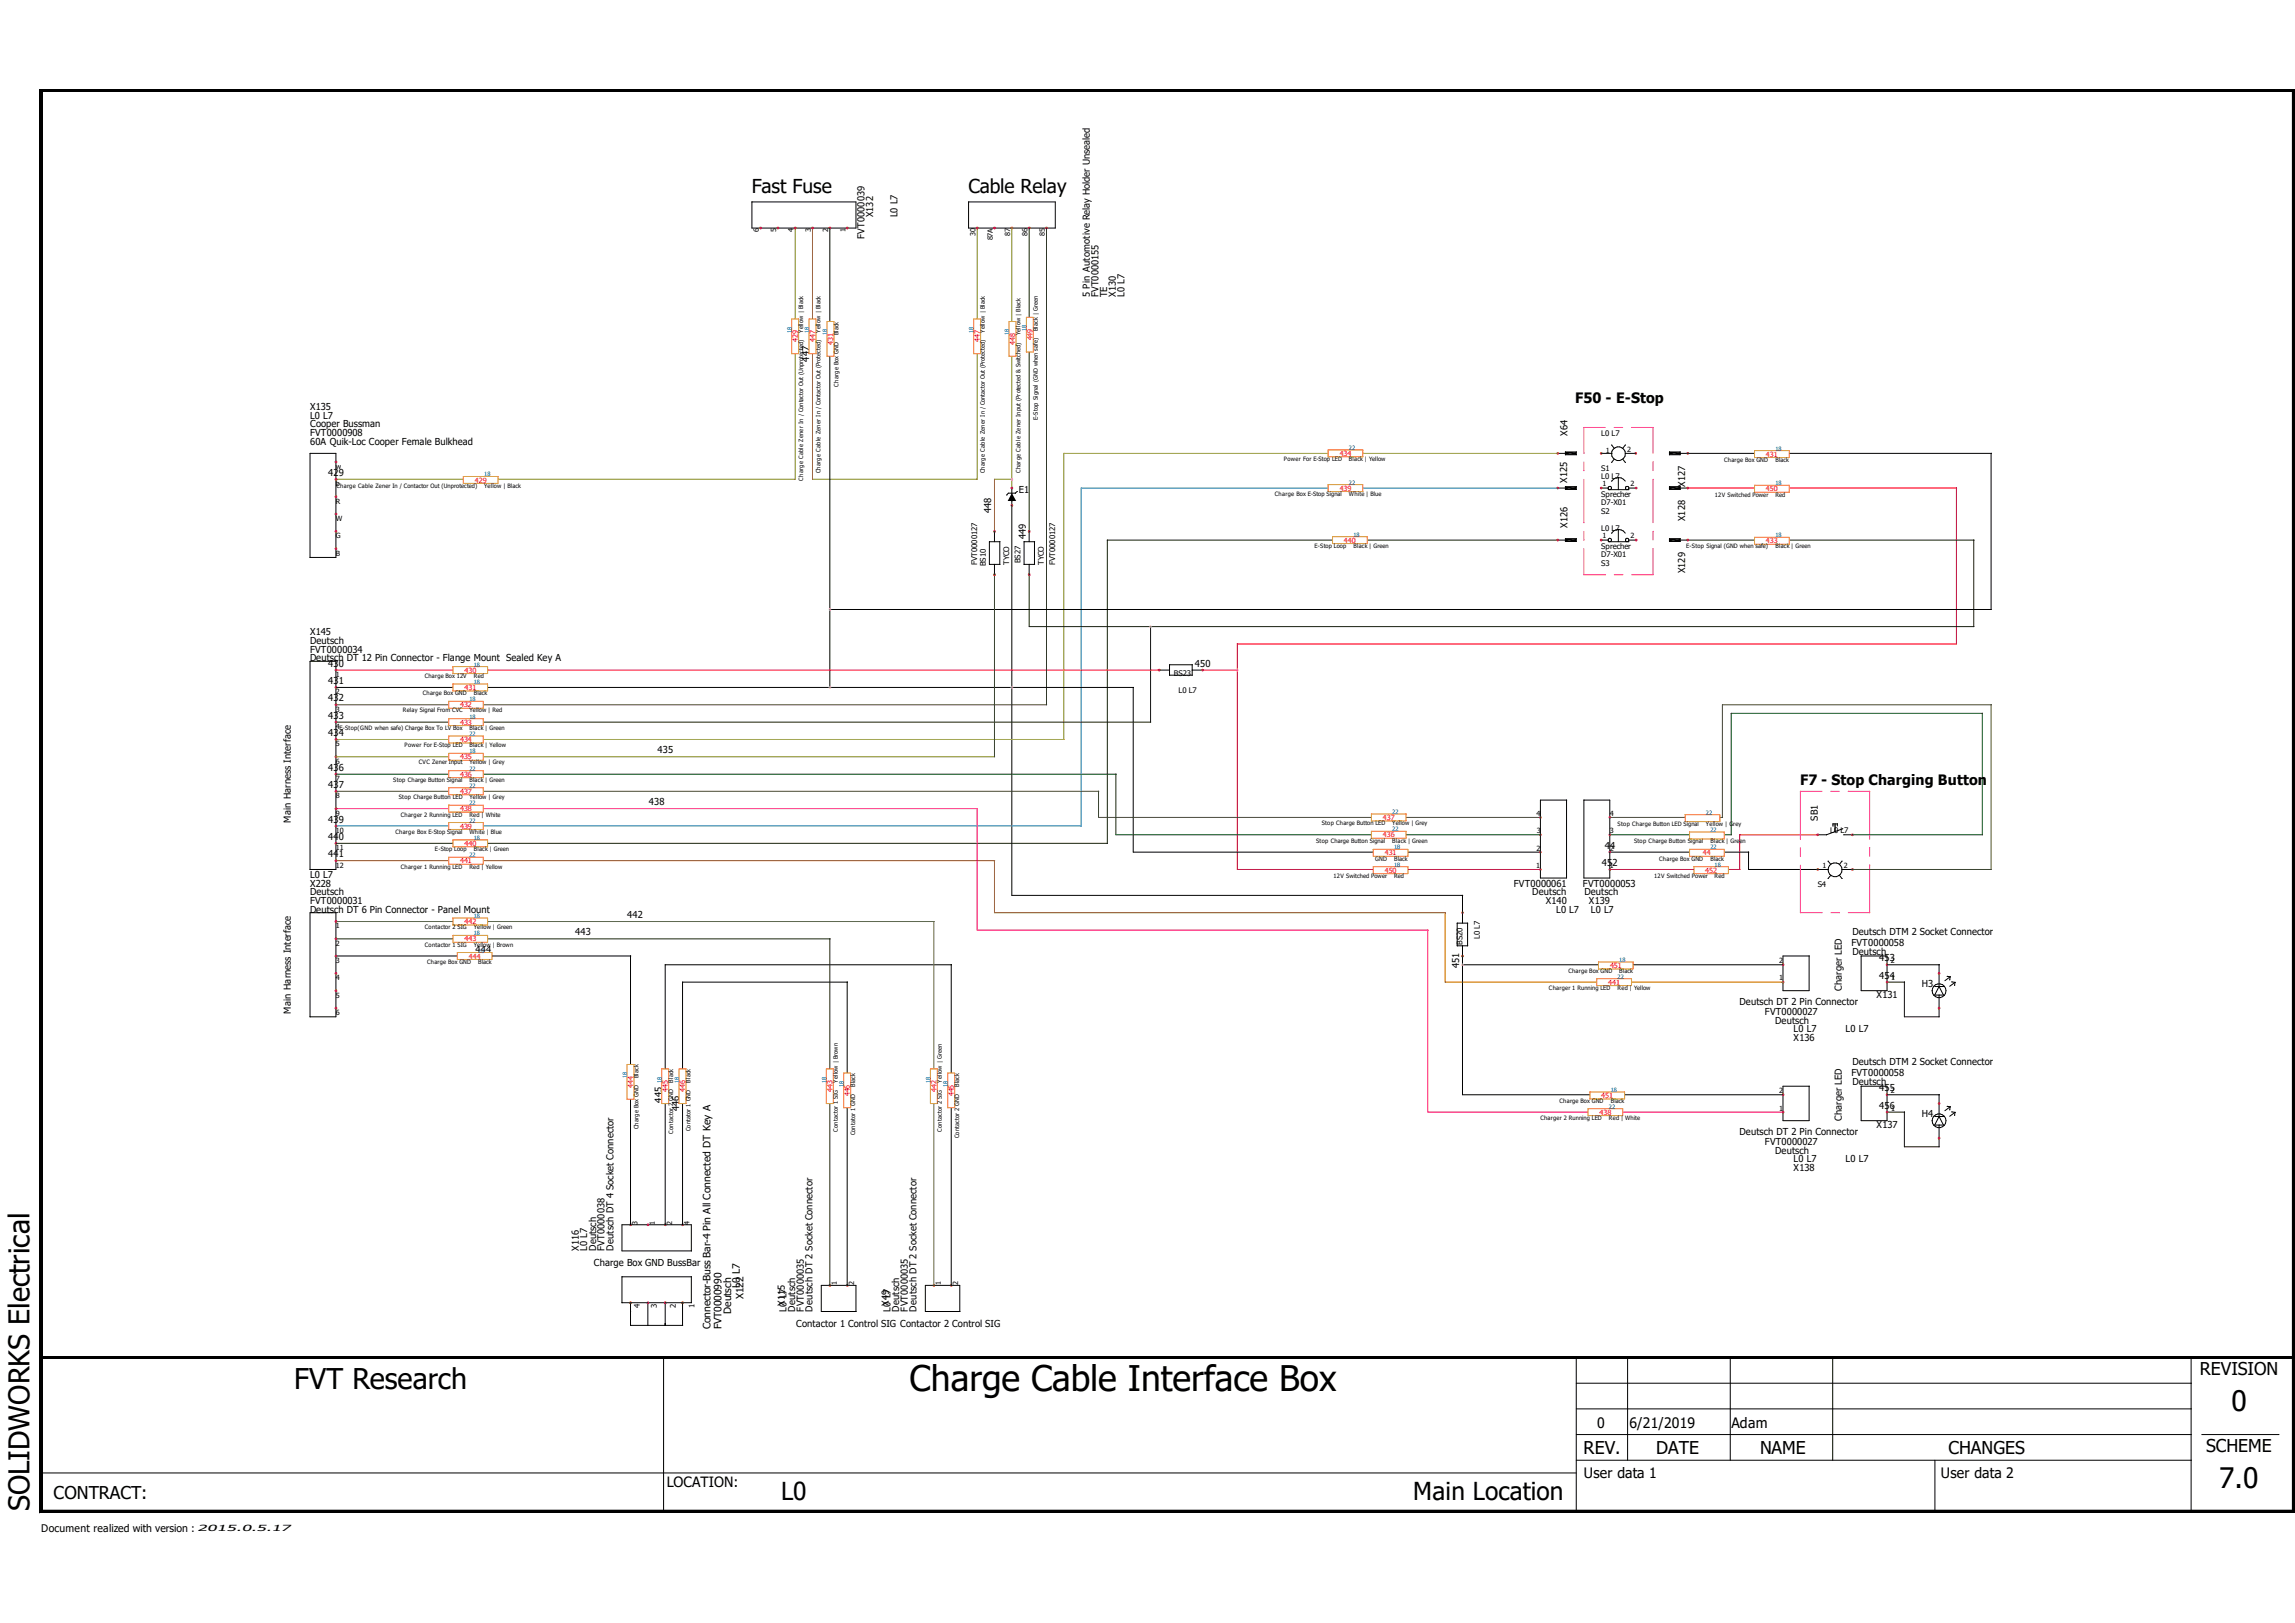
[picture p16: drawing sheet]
<svg xmlns="http://www.w3.org/2000/svg" width="420mm" height="297mm" viewBox="0 0 420 297" stroke-linecap="round" stroke-linejoin="round" font-family="sans-serif">
<defs><g id="words">
<text font-size="6.5" x="166.5" y="254.6">Charge Cable Interface Box</text>
<g font-size="5.2">
<text x="53.9" y="254.3">FVT Research</text>
<text x="408.5" y="258.3">0</text>
<text x="406.3" y="272.4">7.0</text>
<text x="5.4" y="276.5" transform="rotate(-90 5.4 276.5)">SOLIDWORKS Electrical</text>
</g>
<g font-size="4.5">
<text x="143" y="274.6">L0</text>
<text x="258.7" y="274.6">Main Location</text>
</g>
<g font-size="3.5">
<text x="137.7" y="35.4">Fast Fuse</text>
<text x="177.3" y="35.4">Cable Relay</text>
</g>
<g font-size="3.2">
<text x="402.7" y="251.6">REVISION</text>
<text x="289.9" y="266.1">REV.</text>
<text x="303.2" y="266.1">DATE</text>
<text x="322.2" y="266.1">NAME</text>
<text x="356.7" y="266.1">CHANGES</text>
<text x="403.9" y="265.7">SCHEME</text>
<text x="9.8" y="274.3">CONTRACT:</text>
</g>
<g font-size="2.6">
<text x="288.4" y="73.8">F50 - E-Stop</text>
<text x="329.6" y="143.6">F7 - Stop Charging Button</text>
<text x="292.4" y="261.3">0</text>
<text x="298.3" y="261.3">6/21/2019</text>
<text x="317" y="261.3">Adam</text>
<text x="122.1" y="272.1">LOCATION:</text>
<text x="290" y="270.5">User data 1</text>
<text x="355.3" y="270.5">User data 2</text>
</g>
<g font-size="1.9">
<text x="135.5" y="235.7" transform="rotate(-90 135.5 235.7)">L0 L7</text>
<text x="136.1" y="237.7" transform="rotate(-90 136.1 237.7)">X122</text>
<text x="130.1" y="243.2" transform="rotate(-90 130.1 243.2)">Connector-Buss Bar-4 Pin All Connected DT Key A</text>
<text x="132.1" y="243.2" transform="rotate(-90 132.1 243.2)">FVT0000990</text>
<text x="133.8" y="240.4" transform="rotate(-90 133.8 240.4)">Deutsch</text>
<text x="7.6" y="280.4">Document realized with version :</text>
</g>
<g font-size="1.8">
<text x="159.9" y="39.8" transform="rotate(-90 159.9 39.8)">X132</text>
<text x="164.3" y="39.8" transform="rotate(-90 164.3 39.8)">L0 L7</text>
<text x="158.3" y="43.7" transform="rotate(-90 158.3 43.7)">FVT0000039</text>
<text x="199.5" y="54.4" transform="rotate(-90 199.5 54.4)">5 Pin Automotive Relay Holder Unsealed</text>
<text x="201.1" y="54.4" transform="rotate(-90 201.1 54.4)">FVT0000155</text>
<text x="202.7" y="54.4" transform="rotate(-90 202.7 54.4)">TE</text>
<text x="204.3" y="54.4" transform="rotate(-90 204.3 54.4)">X130</text>
<text x="205.9" y="54.4" transform="rotate(-90 205.9 54.4)">L0 L7</text>
<text x="148.1" y="66.2" transform="rotate(-90 148.1 66.2)">447</text>
<text x="56.8" y="75.1">X135</text>
<text x="56.8" y="76.6">L0 L7</text>
<text x="56.8" y="78.2">Cooper Bussman</text>
<text x="56.8" y="79.8">FVT0000908</text>
<text x="56.8" y="81.4">60A Quik-Loc Cooper Female Bulkhead</text>
<text x="287" y="79.8" transform="rotate(-90 287 79.8)">X64</text>
<text x="60.1" y="87.1">429</text>
<text x="286.9" y="88.4" transform="rotate(-90 286.9 88.4)">X125</text>
<text x="308.5" y="89.1" transform="rotate(-90 308.5 89.1)">X127</text>
<text x="181.4" y="93.9" transform="rotate(-90 181.4 93.9)">448</text>
<text x="186.5" y="90.3">E1</text>
<text x="308.5" y="95.4" transform="rotate(-90 308.5 95.4)">X128</text>
<text x="187.8" y="98.7" transform="rotate(-90 187.8 98.7)">449</text>
<text x="287" y="96.6" transform="rotate(-90 287 96.6)">X126</text>
<text x="308.5" y="104.9" transform="rotate(-90 308.5 104.9)">X129</text>
<text x="56.8" y="116.3">X145</text>
<text x="56.8" y="117.9">Deutsch</text>
<text x="56.8" y="119.5">FVT0000034</text>
<text x="56.8" y="121">Deutsch DT 12 Pin Connector - Flange Mount Sealed Key A</text>
<text x="60.1" y="122">430</text>
<text x="60.1" y="125.2">431</text>
<text x="218.7" y="122">450</text>
<text x="60.1" y="131.5">433</text>
<text x="60.1" y="128.4">432</text>
<text x="60.1" y="134.7">434</text>
<text x="120.4" y="137.9">435</text>
<text x="60.1" y="141.1">436</text>
<text x="60.1" y="144.2">437</text>
<text x="118.8" y="147.4">438</text>
<text x="53.2" y="150.6" transform="rotate(-90 53.2 150.6)">Main Harness Interface</text>
<text x="60.1" y="153.7">440</text>
<text x="60.1" y="150.5">439</text>
<text x="293.8" y="155.3">44</text>
<text x="332.8" y="150.2" transform="rotate(-90 332.8 150.2)">SB1</text>
<text x="56.8" y="160.7">L0 L7</text>
<text x="60.1" y="156.9">441</text>
<text x="293.3" y="158.5">452</text>
<text x="56.8" y="162.3">X228</text>
<text x="56.8" y="163.9">Deutsch</text>
<text x="56.8" y="165.5">FVT0000031</text>
<text x="56.8" y="167">Deutsch DT 6 Pin Connector - Panel Mount</text>
<text x="277.1" y="162.3">FVT0000061</text>
<text x="280.5" y="163.9">Deutsch</text>
<text x="283" y="165.5">X140</text>
<text x="284.9" y="167">L0 L7</text>
<text x="289.8" y="162.3">FVT0000053</text>
<text x="290.1" y="163.9">Deutsch</text>
<text x="290.9" y="165.5">X139</text>
<text x="291.2" y="167">L0 L7</text>
<text x="105.3" y="171.2">443</text>
<text x="114.8" y="168">442</text>
<text x="339" y="173.1">FVT0000058</text>
<text x="339.1" y="171.2">Deutsch DTM 2 Socket Connector</text>
<text x="87.1" y="174.3">444</text>
<text x="267.1" y="177.2" transform="rotate(-90 267.1 177.2)">451</text>
<text x="339.1" y="174.7">Deutsch</text>
<text x="344" y="175.9">453</text>
<text x="344" y="179.1">454</text>
<text x="53.2" y="185.5" transform="rotate(-90 53.2 185.5)">Main Harness Interface</text>
<text x="318.5" y="183.9">Deutsch DT 2 Pin Connector</text>
<text x="323.1" y="185.8">FVT0000027</text>
<text x="337.2" y="181.4" transform="rotate(-90 337.2 181.4)">Charger LED</text>
<text x="343.6" y="182.6">X131</text>
<text x="351.8" y="180.6">H3</text>
<text x="325" y="187.4">Deutsch</text>
<text x="328.4" y="190.5">X136</text>
<text x="328.4" y="188.9">L0 L7</text>
<text x="337.9" y="188.9">L0 L7</text>
<text x="339" y="196.9">FVT0000058</text>
<text x="339.1" y="195">Deutsch DTM 2 Socket Connector</text>
<text x="121.1" y="201.8" transform="rotate(-90 121.1 201.8)">445</text>
<text x="124.3" y="203.4" transform="rotate(-90 124.3 203.4)">446</text>
<text x="339.1" y="198.5">Deutsch</text>
<text x="344" y="202.9">456</text>
<text x="344" y="199.7">455</text>
<text x="318.5" y="207.7">Deutsch DT 2 Pin Connector</text>
<text x="323.1" y="209.5">FVT0000027</text>
<text x="337.2" y="205.2" transform="rotate(-90 337.2 205.2)">Charger LED</text>
<text x="343.6" y="206.4">X137</text>
<text x="351.8" y="204.3">H4</text>
<text x="325" y="211.2">Deutsch</text>
<text x="328.4" y="214.3">X138</text>
<text x="328.4" y="212.7">L0 L7</text>
<text x="337.9" y="212.7">L0 L7</text>
<text x="105.9" y="228.9" transform="rotate(-90 105.9 228.9)">X116</text>
<text x="107.5" y="228.9" transform="rotate(-90 107.5 228.9)">L0 L7</text>
<text x="108.7" y="231.8">Charge Box GND BussBar</text>
<text x="109.1" y="228.9" transform="rotate(-90 109.1 228.9)">Deutsch</text>
<text x="110.7" y="228.9" transform="rotate(-90 110.7 228.9)">FVT0000038</text>
<text x="112.3" y="228.9" transform="rotate(-90 112.3 228.9)">Deutsch DT 4 Socket Connector</text>
<text x="143.7" y="239.1" transform="rotate(-90 143.7 239.1)">X115</text>
<text x="162.7" y="239.1" transform="rotate(-90 162.7 239.1)">X49</text>
<text x="144" y="240" transform="rotate(-90 144 240)">L0 L7</text>
<text x="145.6" y="240" transform="rotate(-90 145.6 240)">Deutsch</text>
<text x="145.7" y="242.9">Contactor 1 Control SIG Contactor 2 Control SIG</text>
<text x="147.2" y="240" transform="rotate(-90 147.2 240)">FVT0000035</text>
<text x="148.7" y="240" transform="rotate(-90 148.7 240)">Deutsch DT 2 Socket Connector</text>
<text x="163.1" y="240" transform="rotate(-90 163.1 240)">L0 L7</text>
<text x="164.6" y="240" transform="rotate(-90 164.6 240)">Deutsch</text>
<text x="166.2" y="240" transform="rotate(-90 166.2 240)">FVT0000035</text>
<text x="167.8" y="240" transform="rotate(-90 167.8 240)">Deutsch DT 2 Socket Connector</text>
</g>
<text font-size="1.6" x="36.1" y="280.2">2015.0.5.17</text>
<g font-size="1.4">
<text x="293.1" y="79.8">L0 L7</text>
<text x="293.1" y="86.1">S1</text>
<text x="293.1" y="87.7">L0 L7</text>
<text x="293.1" y="94.1">S2</text>
<text x="293.1" y="92.5">D7-X01</text>
<text x="293.1" y="90.9">Sprecher</text>
<text x="293.1" y="97.2">L0 L7</text>
<text x="293.1" y="100.4">Sprecher</text>
<text x="178.9" y="103.4" transform="rotate(-90 178.9 103.4)">FVT0000127</text>
<text x="180.5" y="103.6" transform="rotate(-90 180.5 103.6)">BS10</text>
<text x="184.7" y="103.4" transform="rotate(-90 184.7 103.4)">TYCO</text>
<text x="186.8" y="103.1" transform="rotate(-90 186.8 103.1)">BS27</text>
<text x="191.1" y="103.4" transform="rotate(-90 191.1 103.4)">TYCO</text>
<text x="193.2" y="103.4" transform="rotate(-90 193.2 103.4)">FVT0000127</text>
<text x="293.1" y="103.6">S3</text>
<text x="293.1" y="102">D7-X01</text>
<text x="214.9" y="123.7">BS23</text>
<text x="215.8" y="126.8">L0 L7</text>
<text x="335.1" y="152.5">L0 L7</text>
<text x="332.8" y="162.3">S4</text>
<text x="267.7" y="172.9" transform="rotate(-90 267.7 172.9)">BS20</text>
<text x="270.9" y="171.8" transform="rotate(-90 270.9 171.8)">L0 L7</text>
<text x="117.2" y="239.4" transform="rotate(-90 117.2 239.4)">4</text>
<text x="120.3" y="239.4" transform="rotate(-90 120.3 239.4)">3</text>
<text x="123.7" y="239.4" transform="rotate(-90 123.7 239.4)">2</text>
<text x="127.1" y="239.4" transform="rotate(-90 127.1 239.4)">1</text>
</g>
<g font-size="1.3">
<text x="138.9" y="42.5" transform="rotate(-90 138.9 42.5)">6</text>
<text x="142.1" y="42.5" transform="rotate(-90 142.1 42.5)">5</text>
<text x="145.3" y="42.4" transform="rotate(-90 145.3 42.4)">4</text>
<text x="148.5" y="42.4" transform="rotate(-90 148.5 42.4)">3</text>
<text x="151.6" y="42.5" transform="rotate(-90 151.6 42.5)">2</text>
<text x="154.8" y="42.5" transform="rotate(-90 154.8 42.5)">1</text>
<text x="178.6" y="43.2" transform="rotate(-90 178.6 43.2)">30</text>
<text x="181.8" y="44" transform="rotate(-90 181.8 44)">87A</text>
<text x="184.9" y="43.1" transform="rotate(-90 184.9 43.1)">87</text>
<text x="188.1" y="43.2" transform="rotate(-90 188.1 43.2)">86</text>
<text x="191.3" y="43.1" transform="rotate(-90 191.3 43.1)">85</text>
<text x="294" y="83">1</text>
<text x="297.9" y="82.7">2</text>
<text x="61.5" y="85.8">w</text>
<text x="61.5" y="89">b</text>
<text x="293.4" y="89">1</text>
<text x="298.5" y="89">2</text>
<text x="61.5" y="92.2">R</text>
<text x="61.5" y="95.3">W</text>
<text x="61.5" y="98.5">G</text>
<text x="61.5" y="101.7">B</text>
<text x="293.4" y="98.5">1</text>
<text x="298.5" y="98.5">2</text>
<text x="61.5" y="123.9">1</text>
<text x="61.5" y="127.1">2</text>
<text x="61.5" y="130.3">3</text>
<text x="61.5" y="133.4">4</text>
<text x="61.5" y="136.6">5</text>
<text x="61.5" y="139.8">6</text>
<text x="61.5" y="143">7</text>
<text x="61.5" y="146.1">8</text>
<text x="61.5" y="149.3">9</text>
<text x="281.3" y="149.3">4</text>
<text x="294.7" y="149.3">4</text>
<text x="61.5" y="152.4">10</text>
<text x="61.5" y="155.6">11</text>
<text x="281.3" y="155.7">2</text>
<text x="281.3" y="152.4">3</text>
<text x="294.7" y="155.7">2</text>
<text x="294.7" y="152.4">3</text>
<text x="61.5" y="158.8">12</text>
<text x="281.3" y="158.8">1</text>
<text x="294.7" y="158.8">1</text>
<text x="333.7" y="158.8">1</text>
<text x="337.6" y="158.8">2</text>
<text x="61.5" y="169.9">1</text>
<text x="61.5" y="173.1">2</text>
<text x="61.5" y="176.2">3</text>
<text x="61.5" y="179.4">4</text>
<text x="325.7" y="179.4">1</text>
<text x="325.7" y="176.3">2</text>
<text x="346.2" y="176.3">2</text>
<text x="346.2" y="179.4">1</text>
<text x="61.5" y="182.6">5</text>
<text x="61.5" y="185.8">6</text>
<text x="325.7" y="203.2">1</text>
<text x="325.7" y="200.1">2</text>
<text x="346.2" y="200.1">2</text>
<text x="346.2" y="203.2">1</text>
<text x="116.7" y="224.2" transform="rotate(-90 116.7 224.2)">3</text>
<text x="119.9" y="224.2" transform="rotate(-90 119.9 224.2)">1</text>
<text x="123.1" y="224.2" transform="rotate(-90 123.1 224.2)">2</text>
<text x="126.2" y="224.2" transform="rotate(-90 126.2 224.2)">4</text>
<text x="153.2" y="235.2" transform="rotate(-90 153.2 235.2)">1</text>
<text x="156.4" y="235.2" transform="rotate(-90 156.4 235.2)">2</text>
<text x="172.2" y="235.2" transform="rotate(-90 172.2 235.2)">1</text>
<text x="175.4" y="235.2" transform="rotate(-90 175.4 235.2)">2</text>
</g>
<g font-size="1.3" fill="#f00">
<text x="146.1" y="62.6" transform="rotate(-90 146.1 62.6)">429</text>
<text x="149.3" y="62.6" transform="rotate(-90 149.3 62.6)">447</text>
<text x="152.6" y="63.1" transform="rotate(-90 152.6 63.1)">431</text>
<text x="179.4" y="62.6" transform="rotate(-90 179.4 62.6)">447</text>
<text x="185.9" y="63.1" transform="rotate(-90 185.9 63.1)">448</text>
<text x="189" y="62.3" transform="rotate(-90 189 62.3)">449</text>
<text x="245.3" y="83.4">434</text>
<text x="323.3" y="83.6">431</text>
<text x="86.9" y="88.3">429</text>
<text x="245.3" y="89.8">439</text>
<text x="323.3" y="89.9">450</text>
<text x="246" y="99.3">440</text>
<text x="323.3" y="99.4">433</text>
<text x="85" y="123.1">430</text>
<text x="84.2" y="129.5">432</text>
<text x="85" y="126.3">431</text>
<text x="84.2" y="135.8">434</text>
<text x="84.2" y="132.6">433</text>
<text x="84.2" y="139">435</text>
<text x="84.2" y="142.2">436</text>
<text x="84.2" y="148.5">438</text>
<text x="84.2" y="145.3">437</text>
<text x="84.2" y="151.7">439</text>
<text x="85" y="154.9">440</text>
<text x="253.2" y="150.1">437</text>
<text x="253.2" y="153.2">436</text>
<text x="84.2" y="158">441</text>
<text x="253.5" y="156.5">431</text>
<text x="253.5" y="159.7">450</text>
<text x="311.8" y="156.5">44</text>
<text x="312.2" y="159.7">452</text>
<text x="85" y="169.1">442</text>
<text x="85" y="172.3">443</text>
<text x="85.8" y="175.5">444</text>
<text x="294.8" y="177.2">451</text>
<text x="294.4" y="180.2">441</text>
<text x="115.9" y="199.1" transform="rotate(-90 115.9 199.1)">444</text>
<text x="122.3" y="199.9" transform="rotate(-90 122.3 199.9)">445</text>
<text x="125.5" y="199.9" transform="rotate(-90 125.5 199.9)">446</text>
<text x="152.4" y="199.9" transform="rotate(-90 152.4 199.9)">443</text>
<text x="155.6" y="200.7" transform="rotate(-90 155.6 200.7)">446</text>
<text x="171.4" y="199.9" transform="rotate(-90 171.4 199.9)">442</text>
<text x="174.6" y="200.7" transform="rotate(-90 174.6 200.7)">445</text>
<text x="293.1" y="201">451</text>
<text x="292.9" y="204">438</text>
</g>
<g font-size="1.1" fill="#00f">
<text x="144.9" y="60.9" transform="rotate(-90 144.9 60.9)">18</text>
<text x="148.1" y="60.9" transform="rotate(-90 148.1 60.9)">18</text>
<text x="151.4" y="61.4" transform="rotate(-90 151.4 61.4)">18</text>
<text x="178.3" y="60.9" transform="rotate(-90 178.3 60.9)">18</text>
<text x="184.7" y="61.4" transform="rotate(-90 184.7 61.4)">18</text>
<text x="187.9" y="60.6" transform="rotate(-90 187.9 60.6)">18</text>
<text x="247" y="82.3">22</text>
<text x="325" y="82.5">18</text>
<text x="88.6" y="87.2">18</text>
<text x="247" y="88.7">22</text>
<text x="325" y="88.8">18</text>
<text x="247.8" y="98.2">18</text>
<text x="325" y="98.3">18</text>
<text x="86.7" y="125.2">18</text>
<text x="86.7" y="122">18</text>
<text x="85.9" y="128.4">18</text>
<text x="85.9" y="131.5">18</text>
<text x="85.9" y="137.9">18</text>
<text x="85.9" y="134.7">22</text>
<text x="85.9" y="141.1">22</text>
<text x="85.9" y="147.4">22</text>
<text x="85.9" y="144.2">22</text>
<text x="254.9" y="149">22</text>
<text x="312.3" y="149.1">22</text>
<text x="85.9" y="150.5">22</text>
<text x="86.7" y="153.7">18</text>
<text x="254.9" y="152.1">22</text>
<text x="255.2" y="155.4">18</text>
<text x="313.1" y="155.4">22</text>
<text x="313.1" y="152.3">22</text>
<text x="85.9" y="156.9">22</text>
<text x="255.2" y="158.6">18</text>
<text x="313.9" y="158.6">18</text>
<text x="86.7" y="168">18</text>
<text x="86.7" y="171.2">18</text>
<text x="87.5" y="174.3">18</text>
<text x="296.2" y="179.1">22</text>
<text x="296.4" y="176.1">18</text>
<text x="114.8" y="197.4" transform="rotate(-90 114.8 197.4)">18</text>
<text x="121.1" y="198.2" transform="rotate(-90 121.1 198.2)">18</text>
<text x="124.3" y="198.2" transform="rotate(-90 124.3 198.2)">18</text>
<text x="151.3" y="198.2" transform="rotate(-90 151.3 198.2)">18</text>
<text x="154.5" y="198.9" transform="rotate(-90 154.5 198.9)">18</text>
<text x="170.3" y="198.2" transform="rotate(-90 170.3 198.2)">18</text>
<text x="173.5" y="198.9" transform="rotate(-90 173.5 198.9)">18</text>
<text x="294.5" y="202.9">22</text>
<text x="294.9" y="199.9">18</text>
</g>
<g font-size="1.1">
<text x="147" y="60.9" transform="rotate(-90 147 60.9)">Yellow | Black</text>
<text x="150.2" y="60.9" transform="rotate(-90 150.2 60.9)">Yellow | Black</text>
<text x="153.5" y="61.4" transform="rotate(-90 153.5 61.4)">Black</text>
<text x="180.3" y="60.9" transform="rotate(-90 180.3 60.9)">Yellow | Black</text>
<text x="186.8" y="61.4" transform="rotate(-90 186.8 61.4)">Yellow | Black</text>
<text x="190" y="60.6" transform="rotate(-90 190 60.6)">Black | Green</text>
<text x="153.5" y="70.7" transform="rotate(-90 153.5 70.7)">Charge Box GND</text>
<text x="190" y="76.9" transform="rotate(-90 190 76.9)">E-Stop Signal (GND when safe)</text>
<text x="61.6" y="89.3">Charge Cable Zener In / Contactor Out (Unprotected)</text>
<text x="88.6" y="89.3">Yellow | Black</text>
<text x="147" y="88" transform="rotate(-90 147 88)">Charge Cable Zener In / Contactor Out (Unprotected)</text>
<text x="150.2" y="86.6" transform="rotate(-90 150.2 86.6)">Charge Cable Zener In / Contactor Out (Protected)</text>
<text x="180.3" y="86.6" transform="rotate(-90 180.3 86.6)">Charge Cable Zener In / Contactor Out (Protected)</text>
<text x="186.8" y="86.6" transform="rotate(-90 186.8 86.6)">Charge Cable Zener Input (Protected &amp; Switched)</text>
<text x="235.1" y="84.4">Power For E-Stop LED</text>
<text x="247" y="84.4">Black | Yellow</text>
<text x="315.7" y="84.5">Charge Box GND</text>
<text x="325" y="84.5">Black</text>
<text x="233.4" y="90.8">Charge Box E-Stop Signal</text>
<text x="247" y="90.8">White | Blue</text>
<text x="313.9" y="90.9">12V Switched Power</text>
<text x="325" y="90.9">Red</text>
<text x="240.7" y="100.2">E-Stop Loop</text>
<text x="247.8" y="100.2">Black | Green</text>
<text x="308.7" y="100.4">E-Stop Signal (GND when safe)</text>
<text x="325" y="100.4">Black | Green</text>
<text x="77.8" y="124.1">Charge Box 12V</text>
<text x="86.7" y="124.1">Red</text>
<text x="73.7" y="130.4">Relay Signal From CVC</text>
<text x="77.4" y="127.3">Charge Box GND</text>
<text x="85.9" y="130.4">Yellow | Red</text>
<text x="86.7" y="127.3">Black</text>
<text x="62.1" y="133.6">E-Stop(GND when safe) Charge Box To LV Box</text>
<text x="74.1" y="136.7">Power For E-Stop LED</text>
<text x="85.9" y="136.7">Black | Yellow</text>
<text x="85.9" y="133.6">Black | Green</text>
<text x="72" y="143.1">Stop Charge Button Signal</text>
<text x="76.7" y="139.9">CVC Zener Input</text>
<text x="85.9" y="139.9">Yellow | Grey</text>
<text x="85.9" y="143.1">Black | Green</text>
<text x="73" y="146.3">Stop Charge Button LED</text>
<text x="73.4" y="149.4">Charger 2 Running LED</text>
<text x="85.9" y="146.3">Yellow | Grey</text>
<text x="85.9" y="149.4">Red | White</text>
<text x="72.4" y="152.6">Charge Box E-Stop Signal</text>
<text x="79.6" y="155.8">E-Stop Loop</text>
<text x="85.9" y="152.6">White | Blue</text>
<text x="86.7" y="155.8">Black | Green</text>
<text x="240.9" y="154.2">Stop Charge Button Signal</text>
<text x="242" y="151">Stop Charge Button LED</text>
<text x="254.9" y="151">Yellow | Grey</text>
<text x="254.9" y="154.2">Black | Green</text>
<text x="296.2" y="151.2">Stop Charge Button LED Signal</text>
<text x="299.2" y="154.3">Stop Charge Button Signal</text>
<text x="312.3" y="151.2">Yellow | Grey</text>
<text x="313.1" y="154.3">Black | Green</text>
<text x="73.4" y="159">Charger 1 Running LED</text>
<text x="85.9" y="159">Red | Yellow</text>
<text x="244.1" y="160.7">12V Switched Power</text>
<text x="251.7" y="157.5">GND</text>
<text x="255.2" y="160.7">Red</text>
<text x="255.2" y="157.5">Black</text>
<text x="302.8" y="160.7">12V Switched Power</text>
<text x="303.8" y="157.5">Charge Box GND</text>
<text x="313.1" y="157.5">Black</text>
<text x="313.9" y="160.7">Red</text>
<text x="77.8" y="170.1">Contactor 2 SIG</text>
<text x="77.8" y="173.2">Contactor 1 SIG</text>
<text x="86.7" y="170.1">Yellow | Green</text>
<text x="86.7" y="173.2">Yellow | Brown</text>
<text x="78.2" y="176.4">Charge Box GND</text>
<text x="87.5" y="176.4">Black</text>
<text x="287.1" y="178.1">Charge Box GND</text>
<text x="296.4" y="178.1">Black</text>
<text x="283.6" y="181.2">Charger 1 Running LED</text>
<text x="296.2" y="181.2">Red | Yellow</text>
<text x="116.9" y="197.4" transform="rotate(-90 116.9 197.4)">Black</text>
<text x="123.2" y="198.2" transform="rotate(-90 123.2 198.2)">Black</text>
<text x="126.4" y="198.2" transform="rotate(-90 126.4 198.2)">Black</text>
<text x="153.4" y="198.2" transform="rotate(-90 153.4 198.2)">Yellow | Brown</text>
<text x="156.5" y="198.9" transform="rotate(-90 156.5 198.9)">Black</text>
<text x="172.4" y="198.2" transform="rotate(-90 172.4 198.2)">Yellow | Green</text>
<text x="175.6" y="198.9" transform="rotate(-90 175.6 198.9)">Black</text>
<text x="285.5" y="201.9">Charge Box GND</text>
<text x="294.9" y="201.9">Black</text>
<text x="116.9" y="206.7" transform="rotate(-90 116.9 206.7)">Charge Box GND</text>
<text x="123.2" y="207.5" transform="rotate(-90 123.2 207.5)">Contactor 2 GND</text>
<text x="126.4" y="207.1" transform="rotate(-90 126.4 207.1)">Contator 1 GND</text>
<text x="153.4" y="207.1" transform="rotate(-90 153.4 207.1)">Contactor 1 SIG</text>
<text x="156.5" y="207.8" transform="rotate(-90 156.5 207.8)">Contator 1 GND</text>
<text x="172.4" y="207.1" transform="rotate(-90 172.4 207.1)">Contactor 2 SIG</text>
<text x="175.6" y="208.3" transform="rotate(-90 175.6 208.3)">Contactor 2 GND</text>
<text x="282" y="205">Charger 2 Running LED</text>
<text x="294.5" y="205">Red | White</text>
</g>
</g></defs>
<path d="M.2 16.3h419.9v264.5h-419.9z" fill="none" stroke="#fff" stroke-width=".18"/>
<g fill="none" stroke="#000" stroke-width=".18">
<path d="M7.2 16.3l.5 .4zM7.2 16.3v260.6zM7.2 16.3v260.6h412.9M7.7 16.7h412zM7.7 16.7v259.7zM7.7 16.7h412v259.7h-412zM419.7 16.7l.4-.4zM419.7 16.7v259.7zM420.1 16.3l-.4 .4zM137.7 37h19v4.7h-19zM177.3 37h15.9v4.7h-15.9zM151.9 41.7v84.1"/>
<path d="M56.8 83h4.7v19h-4.7zM185.2 89.3l.1 1.1M185.2 92.5h.1M185.3 91.7l-.1 72.2h82.6M185.9 90.3h-1.3l-.2 .3M186.2 90l-.3 .3M186.2 90h.1M188.5 97.2l-.1 1.9M189.4 99.1v4.2M189.4 99.1h-1.9v4.2h1.9M285.2 83h1.4M285.2 89.3h1.4"/>
<path d="M285.2 98.8h1.4M288.6 82.7v.5M288.6 89.1v.5M288.6 98.6v.5M288.6 82.7h-2v.5h2M288.6 89.1h-2v.5h2M288.6 98.6h-2v.5h2M293.1 83h2M293.1 89.3h1.4M293.1 98.8h1.4M294.4 89.6h3.8M294.4 99.1h3.8"/>
<path d="M295.1 81.4l.4 .6M295.1 81.4h.1M295.1 83h.1M295.1 84.6h.1M295.1 88.1h.1M295.1 97.6a1.49 1.49 0 0 1 2.4 0M295.1 97.6h.1M295.5 84l-.4 .6M296.3 87.4v2.2M296.3 87.4h.1M296.3 87.4l.5 .1 .7 .6M296.3 87.4l-.5 .1-.7 .6"/>
<path d="M296.3 96.9v2.2M297.1 84l.5 .6M297.5 83h2M297.6 81.4l-.5 .6M297.6 89.3h.1M297.6 98.8h.1M298.2 89.3h1.3M298.2 98.8h1.3M307.6 83h57M307.6 89.3h1.4M307.6 98.8h1.4M307.6 82.7v.5"/>
<path d="M307.6 89.1v.5M307.6 98.6v.5M307.6 82.7h-2v.5h2M307.6 89.1h-2v.5h2M307.6 98.6h-2v.5h2M364.5 83v28.5M151.9 111.5h212.7M188.4 103.3v1.9M56.8 121h4.7v38.1h-4.7zM61.5 125.8h146M207.5 125.8v30.2h74.6M212.2 122.6h1.9"/>
<path d="M218.3 122.6h1.9M218.3 121.7v1.9M218.3 121.7h-4.2v1.9h4.2M286.8 146.4v14.3h-4.8v-14.3h4.8M290 146.4h4.7v14.3h-4.7zM294.7 156h25.5M320.1 156v3.1h14.6M332.8 152.8h1.6M334.7 159.2h.1M334.7 157.6l.5 .6M335.9 150.8v.2M336 151l-.1 .2"/>
<path d="M336 151.3l-.1 .2M336 151.6l-.1 .1M336 151.8l-.1 .1M336 152l-.1 .2M336.4 150.8v.4M336.4 150.8h-.8v.4M337.2 159.1h2M337.3 157.6l-.5 .6M337.3 151.7l-2.9 1.1M337.3 151.7h.1M337.6 152.8h1.5M267.7 176.6h58.8"/>
<path d="M267.7 173.1v27.3h58.8M267.7 175h.1M267.7 163.9v5.1M267.7 167h.1M268.7 169v4.1M268.7 169h-1.9v4.1h1.9M331.2 175v6.3h-4.8v-6.3h4.8M335.2 160.2l-.5 .6M336.8 160.2l.5 .6M340.7 175h4.8v6.3h-4.8zM345.5 176.6h9.5M355 176.6v4"/>
<path d="M356.5 178.7l.5 .1M357 178.8l-.9 .7M357 178.8h.1M357 178.8v.5M357.4 179.7l.5 .1M357.9 179.8l-1 .7M357.9 179.8h.1M357.9 179.8v.5M331.2 198.8v6.3h-4.8v-6.3h4.8M340.7 198.8h4.8v6.3h-4.8zM353.7 181.3h.1M354.2 180.6h1.6"/>
<path d="M355 182.1v2.4M355 180.6l-.8 1.5h1.6M355 180.6l.8 1.5M345.5 200.4h9.5M353.7 205.1h.1M354.2 204.3h1.6M355 200.4v3.9M355 205.9v2.4M355 204.3l-.8 1.6h1.6M355 204.3l.8 1.6M356.5 202.5l.5 .1M357 202.6l-.9 .7"/>
<path d="M357 202.6h.1M357 202.6v.5M357.4 203.5l.5 .1M357.9 203.6l-1 .7M357.9 203.6h.1M357.9 203.6v.5M121.5 248.5v28.1M288.6 257.9h112.6M288.6 253.2h112.6M288.6 248.5v28.1M298 248.5v18.8M316.8 248.5v18.8"/>
<path d="M335.6 248.5l-.1 18.8M401.2 248.5l-.1 28.1M7.2 276.9h412.9zM7.6 269.6h281M7.7 276.4l-.5 .5zM7.7 276.4h412zM288.6 267.3h112.6M288.6 262.6h112.6M354.2 267.3l.1 9.3M403.1 262.6h14.1M419.7 276.4l.4 .5z"/>
<circle cx="294.7" cy="98.8" r=".32"/>
<circle cx="294.7" cy="89.3" r=".31"/>
<circle cx="296.3" cy="83" r="1.24"/>
<circle cx="297.9" cy="89.3" r=".31"/>
<circle cx="297.9" cy="98.8" r=".31"/>
<circle cx="335.9" cy="159.2" r="1.27"/>
<circle cx="355" cy="181.3" r="1.27"/>
<circle cx="355" cy="205.1" r="1.26"/>
</g>
<g fill="#000">
<path d="M7.2 16.3l.5 .4zM7.2 16.3h412.9l-.4 .4h-412zM419.7 16.7l.4-.4v260.6l-.4-.5zM419.7 16.7l.4-.4zM420.1 16.3l-.4 .4zM185.2 90.3l.8 1.4h-1.5zM286.6 82.7h2l-2 .5zM286.6 83.2l2-.5v.5zM286.6 89.1h2l-2 .5zM286.6 89.6l2-.5v.5zM286.6 98.6h2l-2 .5zM286.6 99.1l2-.5v.5z"/>
<path d="M305.6 83.2l2-.5v.5zM305.6 82.7h2l-2 .5zM305.6 89.6l2-.5v.5zM305.6 89.1h2l-2 .5zM305.6 99.1l2-.5v.5zM305.6 98.6h2l-2 .5zM7.7 276.4l-.5 .5zM7.2 16.3l.5 .4v259.7l-.5 .5zM7.7 276.4h412l.4 .5h-412.9zM419.7 276.4l.4 .5z"/>
<path d="M7.4 248.2h412.5v.5h-412.5z" fill-rule="evenodd"/>
</g>
<path d="M364.5 129v30.1M364.6 129h-49.3v20.6M61.5 144.8h139.7M201.1 144.8v4.8h81M294.7 149.6h20.7M339.1 159.1h25.5" fill="none" stroke="#4c4c26" stroke-width=".18"/>
<path d="M362.9 130.6v22.2M363 130.6h-46.1v22.2M61.5 141.7h142.8M204.3 141.7v11.1h77.8M294.7 152.8h22.3M339.1 152.8h23.9" fill="none" stroke="#004c13" stroke-width=".18"/>
<path d="M309 89.3h49.2M358.2 89.3v28.6M358.2 117.9h-131.7v41.2h55.6M61.5 122.6h150.7M220.2 122.6h6.4M294.7 159.1h23.8M332.8 152.8h-14.3v6.3" fill="none" stroke="#f00" stroke-width=".18"/>
<path d="M188.5 41.7l-.1 55.5M285.2 98.8h-82.5v55.5M309 98.8h52.4M361.3 98.8v15.9M188.5 105.2l-.1 9.5h173M210.6 114.7v17.5M61.5 132.2h149.2M61.5 154.3h141.3" fill="none" stroke="#132600" stroke-width=".18"/>
<g fill="none" stroke="#f0f" stroke-width=".18">
<path d="M293.9 78.2h-3.9v4.8M295.5 78.2h1.6M298.7 78.2h4M302.6 78.2v4.8M290 84.5v1.6M290 87.7v8M290 97.2v1.6M290 83h.1M290 86.1h.1M290 95.7h.1M290 98.8h.1M302.7 84.5l-.1 1.6"/>
<path d="M302.7 87.7l-.1 8M302.7 97.2l-.1 1.6M290 100.4v4.8h4M295.5 105.2h1.6M298.7 105.2h4M302.7 100.4l-.1 4.8M329.6 158.3v8.7h4M329.6 155.2v1.6M333.6 144.8h-4v8.8M335.2 144.8h1.6M338.4 144.8h3.9M342.3 144.8v8.8"/>
<path d="M342.3 155.2v1.6M342.3 158.3v8.7M335.2 167h1.6M338.4 167h3.9"/>
</g>
<path d="M345.5 179.7h3.1v6.4h6.4M355 184.5v1.6M345.5 203.5h3.2l-.1 6.4h6.4M355 208.3v1.6" fill="none" stroke="#260000" stroke-width=".18"/>
<path d="M261.4 170.2v33.3h65.1" fill="none" stroke="#ff007f" stroke-width=".18"/>
<path d="M285.2 89.3h-87.3v61.9M61.5 151.2h136.5" fill="none" stroke="#007fff" stroke-width=".18"/>
<path d="M285.2 83h-90.4v52.3M61.5 135.3h133.3" fill="none" stroke="#a5a500" stroke-width=".18"/>
<path d="M145.6 41.7v46M148.8 41.7l-.1 46h30.2v-46M178.9 41.7h.1M61.5 87.7h84.1M185.3 87.7l-.1 1.6" fill="none" stroke="#7f7f00" stroke-width=".18"/>
<path d="M191.6 41.7v87.3M61.5 129h130.1" fill="none" stroke="#4c2f26" stroke-width=".18"/>
<g fill="#a50000">
<path d="M355.2 208.1v.2h-.2z"/>
<path d="M355 208l.2 .1-.2 .2z"/>
<path d="M354.8 208.1l.2-.1v.3z"/>
<path d="M354.8 208.1l.2 .2h-.3z"/>
<path d="M354.7 208.3h.3l-.2 .2z"/>
<path d="M355 208.3v.2h-.2z"/>
<path d="M355 208.3l.2 .2h-.2z"/>
<path d="M355 208.3h.2v.2z"/>
<path d="M355.2 201.8v.2h-.2z"/>
<path d="M355 201.7l.2 .1-.2 .2z"/>
<path d="M354.8 201.8l.2-.1v.3z"/>
<path d="M354.8 201.8l.2 .2h-.3z"/>
<path d="M354.7 202h.3l-.2 .1z"/>
<path d="M355 202v.2l-.2-.1z"/>
<path d="M355 202l.2 .1-.2 .1z"/>
<path d="M355 202h.2v.1z"/>
<path d="M355 184.5l.2-.2v.2z"/>
<path d="M355 184.2l.2 .1-.2 .2z"/>
<path d="M354.8 184.3l.2-.1v.3z"/>
<path d="M354.8 184.3l.2 .2h-.3z"/>
<path d="M354.7 184.5h.3l-.2 .2z"/>
<path d="M355 184.5v.2h-.2z"/>
<path d="M355 184.5l.2 .2h-.2z"/>
<path d="M355 184.5h.2v.2z"/>
<path d="M355 178.1l.2-.1v.1z"/>
<path d="M355 177.9l.2 .1-.2 .1z"/>
<path d="M354.8 178l.2-.1v.2z"/>
<path d="M354.8 178l.2 .1h-.3z"/>
<path d="M354.7 178.1h.3l-.2 .3z"/>
<path d="M355 178.1v.3h-.2z"/>
<path d="M355 178.1l.2 .3h-.2z"/>
<path d="M355 178.1h.2v.3z"/>
<path d="M345.5 203.5l.1-.1 .1 .1z"/>
<path d="M345.5 203.3l.1 .1-.1 .1z"/>
<path d="M345.3 203.4l.2-.1v.2z"/>
<path d="M345.3 203.4l.2 .1h-.3z"/>
<path d="M345.2 203.5h.3l-.2 .2z"/>
<path d="M345.5 203.5v.3l-.2-.1z"/>
<path d="M345.5 203.5l.1 .2-.1 .1z"/>
<path d="M345.5 203.5h.2l-.1 .2z"/>
<path d="M345.5 200.4l.1-.2 .1 .2z"/>
<path d="M345.5 200.1l.1 .1-.1 .2z"/>
<path d="M345.3 200.2l.2-.1v.3z"/>
<path d="M345.3 200.2l.2 .2h-.3z"/>
<path d="M345.2 200.4h.3l-.2 .1z"/>
<path d="M345.5 200.4v.2l-.2-.1z"/>
<path d="M345.5 200.4l.1 .1-.1 .1z"/>
<path d="M345.5 200.4h.2l-.1 .1z"/>
<path d="M345.5 179.7l.1-.1 .1 .1z"/>
<path d="M345.5 179.5l.1 .1-.1 .1z"/>
<path d="M345.3 179.6l.2-.1v.2z"/>
<path d="M345.3 179.6l.2 .1h-.3z"/>
<path d="M345.2 179.7h.3l-.2 .2z"/>
<path d="M345.5 179.7v.3l-.2-.1z"/>
<path d="M345.5 179.7l.1 .2-.1 .1z"/>
<path d="M345.5 179.7h.2l-.1 .2z"/>
<path d="M345.5 176.6l.1-.2 .1 .2z"/>
<path d="M345.5 176.3l.1 .1-.1 .2z"/>
<path d="M345.3 176.4l.2-.1v.3z"/>
<path d="M345.3 176.4l.2 .2h-.3z"/>
<path d="M345.2 176.6h.3l-.2 .1z"/>
<path d="M345.5 176.6v.2l-.2-.1z"/>
<path d="M345.5 176.6l.1 .1-.1 .1z"/>
<path d="M345.5 176.6h.2l-.1 .1z"/>
<path d="M339.1 159.1l.2-.1 .1 .1z"/>
<path d="M339.1 158.9l.2 .1-.2 .1z"/>
<path d="M339 159l.1-.1v.2z"/>
<path d="M339 159l.1 .1h-.2z"/>
<path d="M338.9 159.1h.2l-.1 .2z"/>
<path d="M339.1 159.1v.3l-.1-.1z"/>
<path d="M339.1 159.1l.2 .2-.2 .1z"/>
<path d="M339.1 159.1h.3l-.1 .2z"/>
<path d="M339.1 152.8l.2-.2 .1 .2z"/>
<path d="M339.1 152.5l.2 .1-.2 .2z"/>
<path d="M339 152.6l.1-.1v.3z"/>
<path d="M339 152.6l.1 .2h-.2z"/>
<path d="M338.9 152.8h.2l-.1 .2z"/>
<path d="M339.1 152.8v.2h-.1z"/>
<path d="M339.1 152.8l.2 .2h-.2z"/>
<path d="M339.1 152.8h.3l-.1 .2z"/>
<path d="M332.8 159.1l.2-.1v.1z"/>
<path d="M332.8 158.9l.2 .1-.2 .1z"/>
<path d="M332.6 159l.2-.1v.2z"/>
<path d="M332.6 159l.2 .1h-.3z"/>
<path d="M332.5 159.1h.3l-.2 .2z"/>
<path d="M332.8 159.1v.3l-.2-.1z"/>
<path d="M332.8 159.1l.2 .2-.2 .1z"/>
<path d="M332.8 159.1h.2v.2z"/>
<path d="M332.8 152.8l.2-.2v.2z"/>
<path d="M332.8 152.5l.2 .1-.2 .2z"/>
<path d="M332.6 152.6l.2-.1v.3z"/>
<path d="M332.6 152.6l.2 .2h-.3z"/>
<path d="M332.5 152.8h.3l-.2 .2z"/>
<path d="M332.8 152.8v.2h-.2z"/>
<path d="M332.8 152.8l.2 .2h-.2z"/>
<path d="M332.8 152.8h.2v.2z"/>
<path d="M326.4 203.5l.2-.1 .1 .1z"/>
<path d="M326.4 203.3l.2 .1-.2 .1z"/>
<path d="M326.3 203.4l.1-.1v.2z"/>
<path d="M326.3 203.4l.1 .1h-.2z"/>
<path d="M326.2 203.5h.2l-.1 .2z"/>
<path d="M326.4 203.5v.3l-.1-.1z"/>
<path d="M326.4 203.5l.2 .2-.2 .1z"/>
<path d="M326.4 203.5h.3l-.1 .2z"/>
<path d="M326.4 200.4l.2-.2 .1 .2z"/>
<path d="M326.4 200.1l.2 .1-.2 .2z"/>
<path d="M326.3 200.2l.1-.1v.3z"/>
<path d="M326.3 200.2l.1 .2h-.2z"/>
<path d="M326.2 200.4h.2l-.1 .1z"/>
<path d="M326.4 200.4v.2l-.1-.1z"/>
<path d="M326.4 200.4l.2 .1-.2 .1z"/>
<path d="M326.4 200.4h.3l-.1 .1z"/>
<path d="M326.4 179.7l.2-.1 .1 .1z"/>
<path d="M326.4 179.5l.2 .1-.2 .1z"/>
<path d="M326.3 179.6l.1-.1v.2z"/>
<path d="M326.3 179.6l.1 .1h-.2z"/>
<path d="M326.2 179.7h.2l-.1 .2z"/>
<path d="M326.4 179.7v.3l-.1-.1z"/>
<path d="M326.4 179.7l.2 .2-.2 .1z"/>
<path d="M326.4 179.7h.3l-.1 .2z"/>
<path d="M326.4 176.6l.2-.2 .1 .2z"/>
<path d="M326.4 176.3l.2 .1-.2 .2z"/>
<path d="M326.3 176.4l.1-.1v.3z"/>
<path d="M326.3 176.4l.1 .2h-.2z"/>
<path d="M326.2 176.6h.2l-.1 .1z"/>
<path d="M326.4 176.6v.2l-.1-.1z"/>
<path d="M326.4 176.6l.2 .1-.2 .1z"/>
<path d="M326.4 176.6h.3l-.1 .1z"/>
<path d="M309 98.8l.2-.2v.2z"/>
<path d="M309 98.6h.2l-.2 .2z"/>
<path d="M308.8 98.6h.2v.2z"/>
<path d="M308.8 98.6l.2 .2h-.3z"/>
<path d="M308.7 98.8h.3l-.2 .2z"/>
<path d="M309 98.8v.3l-.2-.1z"/>
<path d="M309 98.8l.2 .2-.2 .1z"/>
<path d="M309 98.8h.2v.2z"/>
<path d="M309 89.3l.2-.1v.1z"/>
<path d="M309 89.1l.2 .1-.2 .1z"/>
<path d="M308.8 89.2l.2-.1v.2z"/>
<path d="M308.8 89.2l.2 .1h-.3z"/>
<path d="M308.7 89.3h.3l-.2 .2z"/>
<path d="M309 89.3v.3l-.2-.1z"/>
<path d="M309 89.3l.2 .2-.2 .1z"/>
<path d="M309 89.3h.2v.2z"/>
<path d="M309 83l.2-.2v.2z"/>
<path d="M309 82.7l.2 .1-.2 .2z"/>
<path d="M308.8 82.8l.2-.1v.3z"/>
<path d="M308.8 82.8l.2 .2h-.3z"/>
<path d="M308.7 83h.3l-.2 .1z"/>
<path d="M309 83v.2l-.2-.1z"/>
<path d="M309 83l.2 .1-.2 .1z"/>
<path d="M309 83h.2v.1z"/>
<path d="M299.7 98.6l.1 .2h-.3z"/>
<path d="M299.5 98.6h.2l-.2 .2z"/>
<path d="M299.4 98.6h.1v.2z"/>
<path d="M299.4 98.6l.1 .2h-.2z"/>
<path d="M299.3 98.8h.2l-.1 .2z"/>
<path d="M299.5 98.8v.3l-.1-.1z"/>
<path d="M299.5 98.8l.2 .2-.2 .1z"/>
<path d="M299.5 98.8h.3l-.1 .2z"/>
<path d="M299.5 89.3l.2-.1 .1 .1z"/>
<path d="M299.5 89.1l.2 .1-.2 .1z"/>
<path d="M299.4 89.2l.1-.1v.2z"/>
<path d="M299.4 89.2l.1 .1h-.2z"/>
<path d="M299.3 89.3h.2l-.1 .2z"/>
<path d="M299.5 89.3v.3l-.1-.1z"/>
<path d="M299.5 89.3l.2 .2-.2 .1z"/>
<path d="M299.5 89.3h.3l-.1 .2z"/>
<path d="M299.5 83l.2-.2v.2z"/>
<path d="M299.5 82.7l.2 .1-.2 .2z"/>
<path d="M299.3 82.8l.2-.1v.3z"/>
<path d="M299.3 82.8l.2 .2h-.3z"/>
<path d="M299.2 83h.3l-.2 .1z"/>
<path d="M299.5 83v.2l-.2-.1z"/>
<path d="M299.5 83l.2 .1-.2 .1z"/>
<path d="M299.5 83h.2v.1z"/>
<path d="M294.7 159.1l.2-.1 .1 .1z"/>
<path d="M294.7 158.9l.2 .1-.2 .1z"/>
<path d="M294.5 159l.2-.1v.2z"/>
<path d="M294.5 159l.2 .1h-.2z"/>
<path d="M294.5 159.1h.2l-.2 .2z"/>
<path d="M294.7 159.1v.3l-.2-.1z"/>
<path d="M294.7 159.1l.2 .2-.2 .1z"/>
<path d="M294.7 159.1h.3l-.1 .2z"/>
<path d="M294.7 156l.2-.2 .1 .2z"/>
<path d="M294.7 155.7l.2 .1-.2 .2z"/>
<path d="M294.5 155.8l.2-.1v.3z"/>
<path d="M294.5 155.8l.2 .2h-.2z"/>
<path d="M294.5 156h.2l-.2 .1z"/>
<path d="M294.7 156v.2l-.2-.1z"/>
<path d="M294.7 156l.2 .1-.2 .1z"/>
<path d="M294.7 156h.3l-.1 .1z"/>
<path d="M294.7 152.8l.2-.2 .1 .2z"/>
<path d="M294.7 152.5l.2 .1-.2 .2z"/>
<path d="M294.5 152.6l.2-.1v.3z"/>
<path d="M294.5 152.6l.2 .2h-.2z"/>
<path d="M294.5 152.8h.2l-.2 .2z"/>
<path d="M294.7 152.8v.2h-.2z"/>
<path d="M294.7 152.8l.2 .2h-.2z"/>
<path d="M294.7 152.8h.3l-.1 .2z"/>
<path d="M294.7 149.6l.2-.2 .1 .2z"/>
<path d="M294.7 149.4h.2l-.2 .2z"/>
<path d="M294.5 149.4h.2v.2z"/>
<path d="M294.5 149.4l.2 .2h-.2z"/>
<path d="M294.5 149.6h.2l-.2 .2z"/>
<path d="M294.7 149.6v.3l-.2-.1z"/>
<path d="M294.7 149.6l.2 .2-.2 .1z"/>
<path d="M294.7 149.6h.3l-.1 .2z"/>
<path d="M293.3 98.6l.1 .2h-.3z"/>
<path d="M293.1 98.6h.2l-.2 .2z"/>
<path d="M292.9 98.6h.2v.2z"/>
<path d="M292.9 98.6l.2 .2h-.2z"/>
<path d="M292.9 98.8h.2l-.2 .2z"/>
<path d="M292.9 99l.2-.2v.3z"/>
<path d="M293.1 98.8l.2 .2-.2 .1z"/>
<path d="M293.1 98.8h.3l-.1 .2z"/>
<path d="M293.1 89.3l.2-.1 .1 .1z"/>
<path d="M293.1 89.1l.2 .1-.2 .1z"/>
<path d="M292.9 89.2l.2-.1v.2z"/>
<path d="M292.9 89.2l.2 .1h-.2z"/>
<path d="M292.9 89.3h.2l-.2 .2z"/>
<path d="M292.9 89.5l.2-.2v.3z"/>
<path d="M293.1 89.3l.2 .2-.2 .1z"/>
<path d="M293.1 89.3h.3l-.1 .2z"/>
<path d="M293.1 83l.2-.2 .1 .2z"/>
<path d="M293.1 82.7l.2 .1-.2 .2z"/>
<path d="M292.9 82.8l.2-.1v.3z"/>
<path d="M292.9 82.8l.2 .2h-.2z"/>
<path d="M292.9 83h.2l-.2 .1z"/>
<path d="M292.9 83.1l.2-.1v.2z"/>
<path d="M293.1 83l.2 .1-.2 .1z"/>
<path d="M293.1 83h.3l-.1 .1z"/>
<path d="M285.4 98.6v.2h-.2z"/>
<path d="M285.2 98.6h.2l-.2 .2z"/>
<path d="M285 98.6h.2v.2z"/>
<path d="M285 98.6l.2 .2h-.3z"/>
<path d="M284.9 98.8h.3l-.2 .2z"/>
<path d="M285.2 98.8v.3l-.2-.1z"/>
<path d="M285.2 98.8l.2 .2-.2 .1z"/>
<path d="M285.2 98.8h.2v.2z"/>
<path d="M285.2 89.3l.2-.1v.1z"/>
<path d="M285.2 89.1l.2 .1-.2 .1z"/>
<path d="M285 89.2l.2-.1v.2z"/>
<path d="M285 89.2l.2 .1h-.3z"/>
<path d="M284.9 89.3h.3l-.2 .2z"/>
<path d="M285.2 89.3v.3l-.2-.1z"/>
<path d="M285.2 89.3l.2 .2-.2 .1z"/>
<path d="M285.2 89.3h.2v.2z"/>
<path d="M285.2 83l.2-.2v.2z"/>
<path d="M285.2 82.7l.2 .1-.2 .2z"/>
<path d="M285 82.8l.2-.1v.3z"/>
<path d="M285 82.8l.2 .2h-.3z"/>
<path d="M284.9 83h.3l-.2 .1z"/>
<path d="M285.2 83v.2l-.2-.1z"/>
<path d="M285.2 83l.2 .1-.2 .1z"/>
<path d="M285.2 83h.2v.1z"/>
<path d="M282 159.1l.2-.1 .1 .1z"/>
<path d="M282 158.9l.2 .1-.2 .1z"/>
<path d="M281.8 159l.2-.1v.2z"/>
<path d="M281.8 159l.2 .1h-.2z"/>
<path d="M281.8 159.1h.2l-.2 .2z"/>
<path d="M282 159.1v.3l-.2-.1z"/>
<path d="M282 159.1l.2 .2-.2 .1z"/>
<path d="M282 159.1h.3l-.1 .2z"/>
<path d="M282 156l.2-.2 .1 .2z"/>
<path d="M282 155.7l.2 .1-.2 .2z"/>
<path d="M281.8 155.8l.2-.1v.3z"/>
<path d="M281.8 155.8l.2 .2h-.2z"/>
<path d="M281.8 156h.2l-.2 .1z"/>
<path d="M282 156v.2l-.2-.1z"/>
<path d="M282 156l.2 .1-.2 .1z"/>
<path d="M282 156h.3l-.1 .1z"/>
<path d="M282 152.8l.2-.2 .1 .2z"/>
<path d="M282 152.5l.2 .1-.2 .2z"/>
<path d="M281.8 152.6l.2-.1v.3z"/>
<path d="M281.8 152.6l.2 .2h-.2z"/>
<path d="M281.8 152.8h.2l-.2 .2z"/>
<path d="M282 152.8v.2h-.2z"/>
<path d="M282 152.8l.2 .2h-.2z"/>
<path d="M282 152.8h.3l-.1 .2z"/>
<path d="M282 149.6l.2-.2 .1 .2z"/>
<path d="M282 149.4h.2l-.2 .2z"/>
<path d="M281.8 149.4h.2v.2z"/>
<path d="M281.8 149.4l.2 .2h-.2z"/>
<path d="M281.8 149.6h.2l-.2 .2z"/>
<path d="M282 149.6v.3l-.2-.1z"/>
<path d="M282 149.6l.2 .2-.2 .1z"/>
<path d="M282 149.6h.3l-.1 .2z"/>
</g>
<g fill="#ff7fdf">
<path d="M267.7 176.6l.2-.2 .1 .2z"/>
<path d="M267.7 176.3l.2 .1-.2 .2z"/>
<path d="M267.6 176.4l.1-.1v.3z"/>
<path d="M267.6 176.4l.1 .2h-.2z"/>
<path d="M267.5 176.6h.2l-.1 .1z"/>
<path d="M267.7 176.6v.2l-.1-.1z"/>
<path d="M267.7 176.6l.2 .1-.2 .1z"/>
<path d="M267.7 176.6h.3l-.1 .1z"/>
</g>
<g fill="#a50000">
<path d="M267.9 174.8l.1 .2h-.3z"/>
<path d="M267.7 174.7l.2 .1-.2 .2z"/>
<path d="M267.6 174.8l.1-.1v.3z"/>
<path d="M267.6 174.8l.1 .2h-.2z"/>
<path d="M267.5 175h.2l-.1 .2z"/>
<path d="M267.7 175v.2h-.1z"/>
<path d="M267.7 175l.2 .2h-.2z"/>
<path d="M267.7 175h.3l-.1 .2z"/>
<path d="M267.7 167l.2-.1 .1 .1z"/>
<path d="M267.7 166.8l.2 .1-.2 .1z"/>
<path d="M267.6 166.9l.1-.1v.2z"/>
<path d="M267.6 166.9l.1 .1h-.2z"/>
<path d="M267.5 167h.2l-.1 .2z"/>
<path d="M267.7 167v.3l-.1-.1z"/>
<path d="M267.7 167l.2 .2-.2 .1z"/>
<path d="M267.7 167h.3l-.1 .2z"/>
</g>
<g fill="#ff7fdf">
<path d="M226.5 122.6l.2-.1 .1 .1z"/>
<path d="M226.5 122.4l.2 .1-.2 .1z"/>
<path d="M226.3 122.5l.2-.1v.2z"/>
<path d="M226.3 122.5l.2 .1h-.2z"/>
<path d="M226.3 122.6h.2l-.2 .2z"/>
<path d="M226.3 122.8l.2-.2v.3z"/>
<path d="M226.5 122.6l.2 .2-.2 .1z"/>
<path d="M226.5 122.6h.3l-.1 .2z"/>
</g>
<g fill="#a50000">
<path d="M220.2 122.6l.1-.1 .1 .1z"/>
<path d="M220.2 122.4l.1 .1-.1 .1z"/>
<path d="M220 122.5l.2-.1v.2z"/>
<path d="M220 122.5l.2 .1h-.3z"/>
<path d="M219.9 122.6h.3l-.2 .2z"/>
<path d="M220.2 122.6v.3l-.2-.1z"/>
<path d="M220.2 122.6l.1 .2-.1 .1z"/>
<path d="M220.2 122.6h.2l-.1 .2z"/>
<path d="M212.2 122.6l.2-.1 .1 .1z"/>
<path d="M212.2 122.4l.2 .1-.2 .1z"/>
<path d="M212 122.5l.2-.1v.2z"/>
<path d="M212 122.5l.2 .1h-.2z"/>
<path d="M212 122.6h.2l-.2 .2z"/>
<path d="M212.2 122.6v.3l-.2-.1z"/>
<path d="M212.2 122.6l.2 .2-.2 .1z"/>
<path d="M212.2 122.6h.3l-.1 .2z"/>
</g>
<g fill="#ff7fdf">
<path d="M210.6 114.7l.2-.2 .1 .2z"/>
<path d="M210.6 114.4l.2 .1-.2 .2z"/>
<path d="M210.5 114.5l.1-.1v.3z"/>
<path d="M210.5 114.5l.1 .2h-.2z"/>
<path d="M210.4 114.7h.2l-.1 .2z"/>
<path d="M210.6 114.7v.2h-.1z"/>
<path d="M210.6 114.7l.2 .2h-.2z"/>
<path d="M210.6 114.7h.3l-.1 .2z"/>
</g>
<g fill="#a50000">
<path d="M191.8 41.5v.2h-.2z"/>
<path d="M191.6 41.5h.2l-.2 .2z"/>
<path d="M191.4 41.5h.2v.2z"/>
<path d="M191.4 41.5l.2 .2h-.3z"/>
<path d="M191.3 41.7h.3l-.2 .2z"/>
<path d="M191.6 41.7v.3l-.2-.1z"/>
<path d="M191.6 41.7l.2 .2-.2 .1z"/>
<path d="M191.6 41.7h.2v.2z"/>
<path d="M188.4 105.2l.2-.2 .1 .2z"/>
<path d="M188.4 104.9l.2 .1-.2 .2z"/>
<path d="M188.2 105l.2-.1v.3z"/>
<path d="M188.2 105l.2 .2h-.2z"/>
<path d="M188.2 105.2h.2l-.2 .2z"/>
<path d="M188.4 105.2v.3l-.2-.1z"/>
<path d="M188.4 105.2l.2 .2-.2 .1z"/>
<path d="M188.4 105.2h.3l-.1 .2z"/>
<path d="M188.4 97.2l.2-.1 .1 .1z"/>
<path d="M188.4 97l.2 .1-.2 .1z"/>
<path d="M188.2 97.1l.2-.1v.2z"/>
<path d="M188.2 97.1l.2 .1h-.2z"/>
<path d="M188.2 97.2h.2l-.2 .3z"/>
<path d="M188.4 97.2v.3h-.2z"/>
<path d="M188.4 97.2l.2 .3h-.2z"/>
<path d="M188.4 97.2h.3l-.1 .3z"/>
<path d="M188.6 41.5l.1 .2h-.3z"/>
<path d="M188.4 41.5h.2l-.2 .2z"/>
<path d="M188.2 41.5h.2v.2z"/>
<path d="M188.2 41.5l.2 .2h-.2z"/>
<path d="M188.2 41.7h.2l-.2 .2z"/>
<path d="M188.4 41.7v.3l-.2-.1z"/>
<path d="M188.4 41.7l.2 .2-.2 .1z"/>
<path d="M188.4 41.7h.3l-.1 .2z"/>
</g>
<g fill="#ff7fdf">
<path d="M185.2 125.8l.3-.2v.2z"/>
<path d="M185.2 125.6h.3l-.3 .2z"/>
<path d="M185.1 125.6h.1v.2z"/>
<path d="M185.1 125.6l.1 .2h-.2z"/>
<path d="M185 125.8h.2l-.1 .2z"/>
<path d="M185.2 125.8v.3l-.1-.1z"/>
<path d="M185.2 125.8l.3 .2-.3 .1z"/>
<path d="M185.2 125.8h.3v.2z"/>
</g>
<g fill="#a50000">
<path d="M185.2 92.5l.3-.2v.2z"/>
<path d="M185.2 92.2l.3 .1-.3 .2z"/>
<path d="M185.1 92.3l.1-.1v.3z"/>
<path d="M185.1 92.3l.1 .2h-.2z"/>
<path d="M185 92.5h.2l-.1 .2z"/>
<path d="M185.2 92.5v.3l-.1-.1z"/>
<path d="M185.2 92.5l.3 .2-.3 .1z"/>
<path d="M185.2 92.5h.3v.2z"/>
<path d="M185.2 89.3l.3-.1v.1z"/>
<path d="M185.2 89.1l.3 .1-.3 .1z"/>
<path d="M185.1 89.2l.1-.1v.2z"/>
<path d="M185.1 89.2l.1 .1h-.2z"/>
<path d="M185 89.3h.2l-.1 .2z"/>
<path d="M185.2 89.3v.3l-.1-.1z"/>
<path d="M185.2 89.3l.3 .2-.3 .1z"/>
<path d="M185.2 89.3h.3v.2z"/>
<path d="M185.5 41.5v.2h-.3z"/>
<path d="M185.2 41.5h.3l-.3 .2z"/>
<path d="M185.1 41.5h.1v.2z"/>
<path d="M185.1 41.5l.1 .2h-.2z"/>
<path d="M185 41.7h.2l-.1 .2z"/>
<path d="M185.2 41.7v.3l-.1-.1z"/>
<path d="M185.2 41.7l.3 .2-.3 .1z"/>
<path d="M185.2 41.7h.3v.2z"/>
<path d="M182.3 41.5v.2h-.2z"/>
<path d="M182.1 41.5h.2l-.2 .2z"/>
<path d="M181.9 41.5h.2v.2z"/>
<path d="M181.9 41.5l.2 .2h-.3z"/>
<path d="M181.8 41.7h.3l-.2 .2z"/>
<path d="M182.1 41.7v.3l-.2-.1z"/>
<path d="M182.1 41.7l.2 .2-.2 .1z"/>
<path d="M182.1 41.7h.2v.2z"/>
<path d="M179.1 41.5v.2h-.2z"/>
<path d="M178.9 41.5h.2l-.2 .2z"/>
<path d="M178.7 41.5h.2v.2z"/>
<path d="M178.7 41.5l.2 .2h-.3z"/>
<path d="M178.6 41.7h.3l-.2 .2z"/>
<path d="M178.9 41.7v.3l-.2-.1z"/>
<path d="M178.9 41.7l.2 .2-.2 .1z"/>
<path d="M178.9 41.7h.2v.2z"/>
<path d="M155.3 41.5l.1 .2h-.3z"/>
<path d="M155.1 41.5h.2l-.2 .2z"/>
<path d="M154.9 41.5h.2v.2z"/>
<path d="M154.9 41.5l.2 .2h-.3z"/>
<path d="M154.8 41.7h.3l-.2 .2z"/>
<path d="M155.1 41.7v.3l-.2-.1z"/>
<path d="M155.1 41.7l.2 .2-.2 .1z"/>
<path d="M155.1 41.7h.3l-.1 .2z"/>
</g>
<g fill="#ff7fdf">
<path d="M151.9 125.8l.2-.2 .1 .2z"/>
<path d="M151.9 125.6h.2l-.2 .2z"/>
<path d="M151.8 125.6h.1v.2z"/>
<path d="M151.8 125.6l.1 .2h-.2z"/>
<path d="M151.7 125.8h.2l-.1 .2z"/>
<path d="M151.9 125.8v.3l-.1-.1z"/>
<path d="M151.9 125.8l.2 .2-.2 .1z"/>
<path d="M151.9 125.8h.3l-.1 .2z"/>
<path d="M151.9 111.5l.2-.2 .1 .2z"/>
<path d="M151.9 111.3h.2l-.2 .2z"/>
<path d="M151.8 111.3h.1v.2z"/>
<path d="M151.8 111.3l.1 .2h-.2z"/>
<path d="M151.7 111.5h.2l-.1 .2z"/>
<path d="M151.9 111.5v.3l-.1-.1z"/>
<path d="M151.9 111.5l.2 .2-.2 .1z"/>
<path d="M151.9 111.5h.3l-.1 .2z"/>
</g>
<g fill="#a50000">
<path d="M152.1 41.5l.1 .2h-.3z"/>
<path d="M151.9 41.5h.2l-.2 .2z"/>
<path d="M151.8 41.5h.1v.2z"/>
<path d="M151.8 41.5l.1 .2h-.2z"/>
<path d="M151.7 41.7h.2l-.1 .2z"/>
<path d="M151.9 41.7v.3l-.1-.1z"/>
<path d="M151.9 41.7l.2 .2-.2 .1z"/>
<path d="M151.9 41.7h.3l-.1 .2z"/>
<path d="M149 41.5v.2h-.3z"/>
<path d="M148.7 41.5h.3l-.3 .2z"/>
<path d="M148.6 41.5h.1v.2z"/>
<path d="M148.6 41.5l.1 .2h-.2z"/>
<path d="M148.5 41.7h.2l-.1 .2z"/>
<path d="M148.7 41.7v.3l-.1-.1z"/>
<path d="M148.7 41.7l.3 .2-.3 .1z"/>
<path d="M148.7 41.7h.3v.2z"/>
<path d="M145.8 41.5v.2h-.2z"/>
<path d="M145.6 41.5h.2l-.2 .2z"/>
<path d="M145.4 41.5h.2v.2z"/>
<path d="M145.4 41.5l.2 .2h-.3z"/>
<path d="M145.3 41.7h.3l-.2 .2z"/>
<path d="M145.6 41.7v.3l-.2-.1z"/>
<path d="M145.6 41.7l.2 .2-.2 .1z"/>
<path d="M145.6 41.7h.2v.2z"/>
<path d="M142.6 41.5l.1 .2h-.3z"/>
<path d="M142.4 41.5h.2l-.2 .2z"/>
<path d="M142.2 41.5h.2v.2z"/>
<path d="M142.2 41.5l.2 .2h-.2z"/>
<path d="M142.2 41.7h.2l-.2 .2z"/>
<path d="M142.2 41.9l.2-.2v.3z"/>
<path d="M142.4 41.7l.2 .2-.2 .1z"/>
<path d="M142.4 41.7h.3l-.1 .2z"/>
<path d="M139.4 41.5l.1 .2h-.2z"/>
<path d="M139.3 41.5h.1l-.1 .2z"/>
<path d="M139.1 41.5h.2v.2z"/>
<path d="M139.1 41.5l.2 .2h-.3z"/>
<path d="M139 41.7h.3l-.2 .2z"/>
<path d="M139.1 41.9l.2-.2v.3z"/>
<path d="M139.3 41.7l.1 .2-.1 .1z"/>
<path d="M139.3 41.7h.2l-.1 .2z"/>
<path d="M61.5 100.4l.2-.2 .1 .2z"/>
<path d="M61.5 100.2h.2l-.2 .2z"/>
<path d="M61.3 100.2h.2v.2z"/>
<path d="M61.3 100.2l.2 .2h-.3z"/>
<path d="M61.2 100.4h.3l-.2 .2z"/>
<path d="M61.5 100.4v.3l-.2-.1z"/>
<path d="M61.5 100.4l.2 .2-.2 .1z"/>
<path d="M61.5 100.4h.3l-.1 .2z"/>
<path d="M61.5 97.2l.2-.1 .1 .1z"/>
<path d="M61.5 97l.2 .1-.2 .1z"/>
<path d="M61.3 97.1l.2-.1v.2z"/>
<path d="M61.3 97.1l.2 .1h-.3z"/>
<path d="M61.2 97.2h.3l-.2 .3z"/>
<path d="M61.5 97.2v.3h-.2z"/>
<path d="M61.5 97.2l.2 .3h-.2z"/>
<path d="M61.5 97.2h.3l-.1 .3z"/>
<path d="M61.5 94.1l.2-.2 .1 .2z"/>
<path d="M61.5 93.8l.2 .1-.2 .2z"/>
<path d="M61.3 93.9l.2-.1v.3z"/>
<path d="M61.3 93.9l.2 .2h-.3z"/>
<path d="M61.2 94.1h.3l-.2 .2z"/>
<path d="M61.5 94.1v.2h-.2z"/>
<path d="M61.5 94.1l.2 .2h-.2z"/>
<path d="M61.5 94.1h.3l-.1 .2z"/>
<path d="M61.5 90.9l.2-.2 .1 .2z"/>
<path d="M61.5 90.6l.2 .1-.2 .2z"/>
<path d="M61.3 90.7l.2-.1v.3z"/>
<path d="M61.3 90.7l.2 .2h-.3z"/>
<path d="M61.2 90.9h.3l-.2 .2z"/>
<path d="M61.5 90.9v.2h-.2z"/>
<path d="M61.5 90.9l.2 .2h-.2z"/>
<path d="M61.5 90.9h.3l-.1 .2z"/>
<path d="M61.5 87.7l.2-.2 .1 .2z"/>
<path d="M61.5 87.5h.2l-.2 .2z"/>
<path d="M61.3 87.5h.2v.2z"/>
<path d="M61.3 87.5l.2 .2h-.3z"/>
<path d="M61.2 87.7h.3l-.2 .2z"/>
<path d="M61.5 87.7v.3l-.2-.1z"/>
<path d="M61.5 87.7l.2 .2-.2 .1z"/>
<path d="M61.5 87.7h.3l-.1 .2z"/>
<path d="M61.5 84.5l.2-.1 .1 .1z"/>
<path d="M61.5 84.3l.2 .1-.2 .1z"/>
<path d="M61.3 84.4l.2-.1v.2z"/>
<path d="M61.3 84.4l.2 .1h-.3z"/>
<path d="M61.2 84.5h.3l-.2 .3z"/>
<path d="M61.5 84.5v.3h-.2z"/>
<path d="M61.5 84.5l.2 .3h-.2z"/>
<path d="M61.5 84.5h.3l-.1 .3z"/>
</g>
<path d="M61.5 157.5h120.6M182.1 157.5v9.5h82.5M264.6 167v12.7h61.9" fill="none" stroke="#a55200" stroke-width=".18"/>
<path d="M61.5 148h117.4v22.2h82.5" fill="none" stroke="#ff007f" stroke-width=".18"/>
<path d="M175.7 240v-4.8h-6.3v4.8h6.4" fill="none" stroke="#000" stroke-width=".18"/>
<g fill="#a50000">
<path d="M61.5 157.5l.2-.1 .1 .1z"/>
<path d="M61.5 157.3l.2 .1-.2 .1z"/>
<path d="M61.3 157.4l.2-.1v.2z"/>
<path d="M61.3 157.4l.2 .1h-.3z"/>
<path d="M61.2 157.5h.3l-.2 .2z"/>
<path d="M61.5 157.5v.3l-.2-.1z"/>
<path d="M61.5 157.5l.2 .2-.2 .1z"/>
<path d="M61.5 157.5h.3l-.1 .2z"/>
<path d="M61.5 154.3l.2-.1 .1 .1z"/>
<path d="M61.5 154.1l.2 .1-.2 .1z"/>
<path d="M61.3 154.2l.2-.1v.2z"/>
<path d="M61.3 154.2l.2 .1h-.3z"/>
<path d="M61.2 154.3h.3l-.2 .3z"/>
<path d="M61.5 154.3v.3h-.2z"/>
<path d="M61.5 154.3l.2 .3h-.2z"/>
<path d="M61.5 154.3h.3l-.1 .3z"/>
<path d="M61.5 151.2l.2-.2 .1 .2z"/>
<path d="M61.5 150.9l.2 .1-.2 .2z"/>
<path d="M61.3 151l.2-.1v.3z"/>
<path d="M61.3 151l.2 .2h-.3z"/>
<path d="M61.2 151.2h.3l-.2 .2z"/>
<path d="M61.5 151.2v.2h-.2z"/>
<path d="M61.5 151.2l.2 .2h-.2z"/>
<path d="M61.5 151.2h.3l-.1 .2z"/>
<path d="M61.5 148l.2-.2 .1 .2z"/>
<path d="M61.5 147.7l.2 .1-.2 .2z"/>
<path d="M61.3 147.8l.2-.1v.3z"/>
<path d="M61.3 147.8l.2 .2h-.3z"/>
<path d="M61.2 148h.3l-.2 .2z"/>
<path d="M61.5 148v.3l-.2-.1z"/>
<path d="M61.5 148l.2 .2-.2 .1z"/>
<path d="M61.5 148h.3l-.1 .2z"/>
<path d="M61.5 144.8l.2-.1 .1 .1z"/>
<path d="M61.5 144.6l.2 .1-.2 .1z"/>
<path d="M61.3 144.7l.2-.1v.2z"/>
<path d="M61.3 144.7l.2 .1h-.3z"/>
<path d="M61.2 144.8h.3l-.2 .2z"/>
<path d="M61.5 144.8v.3l-.2-.1z"/>
<path d="M61.5 144.8l.2 .2-.2 .1z"/>
<path d="M61.5 144.8h.3l-.1 .2z"/>
<path d="M61.5 141.7l.2-.2 .1 .2z"/>
<path d="M61.5 141.4l.2 .1-.2 .2z"/>
<path d="M61.3 141.5l.2-.1v.3z"/>
<path d="M61.3 141.5l.2 .2h-.3z"/>
<path d="M61.2 141.7h.3l-.2 .2z"/>
<path d="M61.5 141.7v.2h-.2z"/>
<path d="M61.5 141.7l.2 .2h-.2z"/>
<path d="M61.5 141.7h.3l-.1 .2z"/>
<path d="M61.5 138.5l.2-.2 .1 .2z"/>
<path d="M61.5 138.3h.2l-.2 .2z"/>
<path d="M61.3 138.3h.2v.2z"/>
<path d="M61.3 138.3l.2 .2h-.3z"/>
<path d="M61.2 138.5h.3l-.2 .2z"/>
<path d="M61.5 138.5v.3l-.2-.1z"/>
<path d="M61.5 138.5l.2 .2-.2 .1z"/>
<path d="M61.5 138.5h.3l-.1 .2z"/>
<path d="M61.5 135.3l.2-.2 .1 .2z"/>
<path d="M61.5 135.1h.2l-.2 .2z"/>
<path d="M61.3 135.1h.2v.2z"/>
<path d="M61.3 135.1l.2 .2h-.3z"/>
<path d="M61.2 135.3h.3l-.2 .2z"/>
<path d="M61.5 135.3v.3l-.2-.1z"/>
<path d="M61.5 135.3l.2 .2-.2 .1z"/>
<path d="M61.5 135.3h.3l-.1 .2z"/>
<path d="M61.5 132.2l.2-.2 .1 .2z"/>
<path d="M61.5 131.9l.2 .1-.2 .2z"/>
<path d="M61.3 132l.2-.1v.3z"/>
<path d="M61.3 132l.2 .2h-.3z"/>
<path d="M61.2 132.2h.3l-.2 .1z"/>
<path d="M61.5 132.2v.2l-.2-.1z"/>
<path d="M61.5 132.2l.2 .1-.2 .1z"/>
<path d="M61.5 132.2h.3l-.1 .1z"/>
<path d="M61.5 129l.2-.2 .1 .2z"/>
<path d="M61.5 128.7l.2 .1-.2 .2z"/>
<path d="M61.3 128.8l.2-.1v.3z"/>
<path d="M61.3 128.8l.2 .2h-.3z"/>
<path d="M61.2 129h.3l-.2 .2z"/>
<path d="M61.5 129v.2h-.2z"/>
<path d="M61.5 129l.2 .2h-.2z"/>
<path d="M61.5 129h.3l-.1 .2z"/>
<path d="M61.5 125.8l.2-.2 .1 .2z"/>
<path d="M61.5 125.6h.2l-.2 .2z"/>
<path d="M61.3 125.6h.2v.2z"/>
<path d="M61.3 125.6l.2 .2h-.3z"/>
<path d="M61.2 125.8h.3l-.2 .2z"/>
<path d="M61.5 125.8v.3l-.2-.1z"/>
<path d="M61.5 125.8l.2 .2-.2 .1z"/>
<path d="M61.5 125.8h.3l-.1 .2z"/>
<path d="M61.5 122.6l.2-.1 .1 .1z"/>
<path d="M61.5 122.4l.2 .1-.2 .1z"/>
<path d="M61.3 122.5l.2-.1v.2z"/>
<path d="M61.3 122.5l.2 .1h-.3z"/>
<path d="M61.2 122.6h.3l-.2 .2z"/>
<path d="M61.5 122.6v.3l-.2-.1z"/>
<path d="M61.5 122.6l.2 .2-.2 .1z"/>
<path d="M61.5 122.6h.3l-.1 .2z"/>
</g>
<path d="M185.3 41.7l-.1 46M182.1 87.7h3.2M61.5 138.5h120.6" fill="none" stroke="#7f7f00" stroke-width=".18"/>
<path d="M182.1 105.2v33.3" fill="none" stroke="#4c4c26" stroke-width=".18"/>
<g fill="#ff7fdf">
<path d="M185.2 87.7l.3-.2v.2z"/>
<path d="M185.2 87.5h.3l-.3 .2z"/>
<path d="M185.1 87.5h.1v.2z"/>
<path d="M185.1 87.5l.1 .2h-.2z"/>
<path d="M185 87.7h.2l-.1 .2z"/>
<path d="M185.2 87.7v.3l-.1-.1z"/>
<path d="M185.2 87.7l.3 .2-.3 .1z"/>
<path d="M185.2 87.7h.3v.2z"/>
</g>
<path d="M182.1 97.2v1.9M183 99.1v4.2M183.1 99.1h-2v4.2h2M182.1 103.3v1.9" fill="none" stroke="#000" stroke-width=".18"/>
<path d="M182.1 87.7v9.5" fill="none" stroke="#7f7f00" stroke-width=".18"/>
<g fill="#a50000">
<path d="M182.1 105.2l.2-.2v.2z"/>
<path d="M182.1 104.9l.2 .1-.2 .2z"/>
<path d="M181.9 105l.2-.1v.3z"/>
<path d="M181.9 105l.2 .2h-.3z"/>
<path d="M181.8 105.2h.3l-.2 .2z"/>
<path d="M182.1 105.2v.3l-.2-.1z"/>
<path d="M182.1 105.2l.2 .2-.2 .1z"/>
<path d="M182.1 105.2h.2v.2z"/>
<path d="M182.1 97.2l.2-.1v.1z"/>
<path d="M182.1 97l.2 .1-.2 .1z"/>
<path d="M181.9 97.1l.2-.1v.2z"/>
<path d="M181.9 97.1l.2 .1h-.3z"/>
<path d="M181.8 97.2h.3l-.2 .3z"/>
<path d="M182.1 97.2v.3h-.2z"/>
<path d="M182.1 97.2l.2 .3h-.2z"/>
<path d="M182.1 97.2h.2v.3z"/>
</g>
<path d="M156.7 240v-4.8h-6.3v4.8h6.3" fill="none" stroke="#000" stroke-width=".18"/>
<g fill="#a50000">
<path d="M174.1 235.2l.2-.1 .1 .1z"/>
<path d="M174.1 235l.2 .1-.2 .1z"/>
<path d="M174 235.1l.1-.1v.2z"/>
<path d="M174 235.1l.1 .1h-.2z"/>
<path d="M173.9 235.2h.2l-.1 .3z"/>
<path d="M174.1 235.2v.3h-.1z"/>
<path d="M174.1 235.2l.2 .3h-.2z"/>
<path d="M174.1 235.2h.3l-.1 .3z"/>
<path d="M171 235.2l.1-.1 .1 .1z"/>
<path d="M171 235l.1 .1-.1 .1z"/>
<path d="M170.8 235.1l.2-.1v.2z"/>
<path d="M170.8 235.1l.2 .1h-.3z"/>
<path d="M170.7 235.2h.3l-.2 .3z"/>
<path d="M171 235.2v.3h-.2z"/>
<path d="M171 235.2l.1 .3h-.1z"/>
<path d="M171 235.2h.2l-.1 .3z"/>
<path d="M155.1 235.2l.2-.1 .1 .1z"/>
<path d="M155.1 235l.2 .1-.2 .1z"/>
<path d="M154.9 235.1l.2-.1v.2z"/>
<path d="M154.9 235.1l.2 .1h-.3z"/>
<path d="M154.8 235.2h.3l-.2 .3z"/>
<path d="M155.1 235.2v.3h-.2z"/>
<path d="M155.1 235.2l.2 .3h-.2z"/>
<path d="M155.1 235.2h.3l-.1 .3z"/>
<path d="M151.9 235.2l.2-.1 .1 .1z"/>
<path d="M151.9 235l.2 .1-.2 .1z"/>
<path d="M151.8 235.1l.1-.1v.2z"/>
<path d="M151.8 235.1l.1 .1h-.2z"/>
<path d="M151.7 235.2h.2l-.1 .3z"/>
<path d="M151.9 235.2v.3h-.1z"/>
<path d="M151.9 235.2l.2 .3h-.2z"/>
<path d="M151.9 235.2h.3l-.1 .3z"/>
</g>
<path d="M115.4 238.4v4.2h9.6M118.6 238.4v4.2M121.8 238.4v4.2M125 238.4v4.2M126.6 228.9v-4.7h-12.7v4.7h12.7M126.6 233.7v4.7M126.6 233.7h-12.7v4.7h12.7M115.4 240h.1M121.8 242.2h.1" fill="none" stroke="#000" stroke-width=".18"/>
<g fill="#a50000">
<path d="M125 238.4l.2-.1v.1z"/>
<path d="M125 238.2l.2 .1-.2 .1z"/>
<path d="M124.8 238.3l.2-.1v.2z"/>
<path d="M124.8 238.3l.2 .1h-.3z"/>
<path d="M124.7 238.4h.3l-.2 .2z"/>
<path d="M125 238.4v.3l-.2-.1z"/>
<path d="M125 238.4l.2 .2-.2 .1z"/>
<path d="M125 238.4h.2v.2z"/>
<path d="M125 224.2l.2-.2v.2z"/>
<path d="M125 223.9l.2 .1-.2 .2z"/>
<path d="M124.8 224l.2-.1v.3z"/>
<path d="M124.8 224l.2 .2h-.3z"/>
<path d="M124.7 224.2h.3l-.2 .1z"/>
<path d="M125 224.2v.2l-.2-.1z"/>
<path d="M125 224.2l.2 .1-.2 .1z"/>
<path d="M125 224.2h.2v.1z"/>
<path d="M121.8 238.4l.2-.1v.1z"/>
<path d="M121.8 238.2l.2 .1-.2 .1z"/>
<path d="M121.6 238.3l.2-.1v.2z"/>
<path d="M121.6 238.3l.2 .1h-.3z"/>
<path d="M121.5 238.4h.3l-.2 .2z"/>
<path d="M121.8 238.4v.3l-.2-.1z"/>
<path d="M121.8 238.4l.2 .2-.2 .1z"/>
<path d="M121.8 238.4h.2v.2z"/>
<path d="M121.8 224.2l.2-.2v.2z"/>
<path d="M121.8 223.9l.2 .1-.2 .2z"/>
<path d="M121.6 224l.2-.1v.3z"/>
<path d="M121.6 224l.2 .2h-.3z"/>
<path d="M121.5 224.2h.3l-.2 .1z"/>
<path d="M121.8 224.2v.2l-.2-.1z"/>
<path d="M121.8 224.2l.2 .1-.2 .1z"/>
<path d="M121.8 224.2h.2v.1z"/>
<path d="M118.6 238.4l.2-.1 .1 .1z"/>
<path d="M118.6 238.2l.2 .1-.2 .1z"/>
<path d="M118.4 238.3l.2-.1v.2z"/>
<path d="M118.4 238.3l.2 .1h-.2z"/>
<path d="M118.4 238.4h.2l-.2 .2z"/>
<path d="M118.6 238.4v.3l-.2-.1z"/>
<path d="M118.6 238.4l.2 .2-.2 .1z"/>
<path d="M118.6 238.4h.3l-.1 .2z"/>
<path d="M118.6 224.2l.2-.2 .1 .2z"/>
<path d="M118.6 223.9l.2 .1-.2 .2z"/>
<path d="M118.4 224l.2-.1v.3z"/>
<path d="M118.4 224l.2 .2h-.2z"/>
<path d="M118.4 224.2h.2l-.2 .1z"/>
<path d="M118.6 224.2v.2l-.2-.1z"/>
<path d="M118.6 224.2l.2 .1-.2 .1z"/>
<path d="M118.6 224.2h.3l-.1 .1z"/>
<path d="M115.4 238.4l.2-.1 .1 .1z"/>
<path d="M115.4 238.2l.2 .1-.2 .1z"/>
<path d="M115.3 238.3l.1-.1v.2z"/>
<path d="M115.3 238.3l.1 .1h-.2z"/>
<path d="M115.2 238.4h.2l-.1 .2z"/>
<path d="M115.4 238.4v.3l-.1-.1z"/>
<path d="M115.4 238.4l.2 .2-.2 .1z"/>
<path d="M115.4 238.4h.3l-.1 .2z"/>
<path d="M115.4 224.2l.2-.2 .1 .2z"/>
<path d="M115.4 223.9l.2 .1-.2 .2z"/>
<path d="M115.3 224l.1-.1v.3z"/>
<path d="M115.3 224l.1 .2h-.2z"/>
<path d="M115.2 224.2h.2l-.1 .1z"/>
<path d="M115.4 224.2v.2l-.1-.1z"/>
<path d="M115.4 224.2l.2 .1-.2 .1z"/>
<path d="M115.4 224.2h.3l-.1 .1z"/>
</g>
<path d="M56.8 167h4.7v19.1h-4.7zM61.5 175h54M115.4 175v49.2M155.1 179.7v55.5M155.1 179.7h-30.1v44.5M174.1 176.6v58.6M174.2 176.6h-52.4v47.6" fill="none" stroke="#000" stroke-width=".18"/>
<path d="M61.5 171.8h90.5M151.9 171.8v63.4" fill="none" stroke="#1c2613" stroke-width=".18"/>
<path d="M61.5 168.7h109.5v66.5" fill="none" stroke="#5f7f3f" stroke-width=".18"/>
<g fill="#a50000">
<path d="M61.5 184.5l.2-.2 .1 .2z"/>
<path d="M61.5 184.2l.2 .1-.2 .2z"/>
<path d="M61.3 184.3l.2-.1v.3z"/>
<path d="M61.3 184.3l.2 .2h-.3z"/>
<path d="M61.2 184.5h.3l-.2 .2z"/>
<path d="M61.5 184.5v.2h-.2z"/>
<path d="M61.5 184.5l.2 .2h-.2z"/>
<path d="M61.5 184.5h.3l-.1 .2z"/>
<path d="M61.5 181.3l.2-.2 .1 .2z"/>
<path d="M61.5 181.1h.2l-.2 .2z"/>
<path d="M61.3 181.1h.2v.2z"/>
<path d="M61.3 181.1l.2 .2h-.3z"/>
<path d="M61.2 181.3h.3l-.2 .2z"/>
<path d="M61.5 181.3v.3l-.2-.1z"/>
<path d="M61.5 181.3l.2 .2-.2 .1z"/>
<path d="M61.5 181.3h.3l-.1 .2z"/>
<path d="M61.5 178.1l.2-.1 .1 .1z"/>
<path d="M61.5 177.9l.2 .1-.2 .1z"/>
<path d="M61.3 178l.2-.1v.2z"/>
<path d="M61.3 178l.2 .1h-.3z"/>
<path d="M61.2 178.1h.3l-.2 .3z"/>
<path d="M61.5 178.1v.3h-.2z"/>
<path d="M61.5 178.1l.2 .3h-.2z"/>
<path d="M61.5 178.1h.3l-.1 .3z"/>
<path d="M61.5 175l.2-.2 .1 .2z"/>
<path d="M61.5 174.7l.2 .1-.2 .2z"/>
<path d="M61.3 174.8l.2-.1v.3z"/>
<path d="M61.3 174.8l.2 .2h-.3z"/>
<path d="M61.2 175h.3l-.2 .2z"/>
<path d="M61.5 175v.2h-.2z"/>
<path d="M61.5 175l.2 .2h-.2z"/>
<path d="M61.5 175h.3l-.1 .2z"/>
<path d="M61.5 171.8l.2-.2 .1 .2z"/>
<path d="M61.5 171.6h.2l-.2 .2z"/>
<path d="M61.3 171.6h.2v.2z"/>
<path d="M61.3 171.6l.2 .2h-.3z"/>
<path d="M61.2 171.8h.3l-.2 .2z"/>
<path d="M61.5 171.8v.3l-.2-.1z"/>
<path d="M61.5 171.8l.2 .2-.2 .1z"/>
<path d="M61.5 171.8h.3l-.1 .2z"/>
<path d="M61.5 168.7l.2-.3 .1 .3z"/>
<path d="M61.5 168.4h.2l-.2 .3z"/>
<path d="M61.3 168.4h.2v.3z"/>
<path d="M61.3 168.4l.2 .3h-.3z"/>
<path d="M61.2 168.7h.3l-.2 .1z"/>
<path d="M61.5 168.7v.2l-.2-.1z"/>
<path d="M61.5 168.7l.2 .1-.2 .1z"/>
<path d="M61.5 168.7h.3l-.1 .1z"/>
</g>
<path d="M187.9 58.1h1.3v6.3h-1.3z" fill-rule="evenodd" fill="#fff"/>
<path d="M187.9 58.1h1.3v6.3h-1.3z" fill="none" stroke="#ff7f00" stroke-width=".18"/>
<path d="M184.7 58.8h1.3v6.4h-1.3z" fill-rule="evenodd" fill="#fff"/>
<path d="M184.7 58.8h1.3v6.4h-1.3z" fill="none" stroke="#ff7f00" stroke-width=".18"/>
<path d="M84.8 87.2h6.4v1.3h-6.4z" fill-rule="evenodd" fill="#fff"/>
<path d="M84.8 87.2h6.4v1.3h-6.4z" fill="none" stroke="#ff7f00" stroke-width=".18"/>
<path d="M151.4 58.8h1.3v6.4h-1.3z" fill-rule="evenodd" fill="#fff"/>
<path d="M151.4 58.8h1.3v6.4h-1.3z" fill="none" stroke="#ff7f00" stroke-width=".18"/>
<path d="M321.2 98.3h6.4v1.3h-6.4z" fill-rule="evenodd" fill="#fff"/>
<path d="M321.2 98.3h6.4v1.3h-6.4z" fill="none" stroke="#ff7f00" stroke-width=".18"/>
<path d="M310.1 158.6h6.3v1.3h-6.3z" fill-rule="evenodd" fill="#fff"/>
<path d="M310.1 158.6h6.3v1.3h-6.3z" fill="none" stroke="#ff7f00" stroke-width=".18"/>
<path d="M309.3 155.4h6.4v1.3h-6.4z" fill-rule="evenodd" fill="#fff"/>
<path d="M309.3 155.4h6.4v1.3h-6.4z" fill="none" stroke="#ff7f00" stroke-width=".18"/>
<path d="M309.3 152.3h6.4v1.2h-6.4z" fill-rule="evenodd" fill="#fff"/>
<path d="M309.3 152.3h6.4v1.2h-6.4z" fill="none" stroke="#ff7f00" stroke-width=".18"/>
<path d="M308.5 149.1h6.4v1.3h-6.4z" fill-rule="evenodd" fill="#fff"/>
<path d="M308.5 149.1h6.4v1.3h-6.4z" fill="none" stroke="#ff7f00" stroke-width=".18"/>
<path d="M292.6 176.1h6.4v1.2h-6.4z" fill-rule="evenodd" fill="#fff"/>
<path d="M292.6 176.1h6.4v1.2h-6.4z" fill="none" stroke="#ff7f00" stroke-width=".18"/>
<path d="M291.1 199.9h6.3v1.2h-6.3z" fill-rule="evenodd" fill="#fff"/>
<path d="M291.1 199.9h6.3v1.2h-6.3z" fill="none" stroke="#ff7f00" stroke-width=".18"/>
<path d="M251.4 155.4h6.4v1.3h-6.4z" fill-rule="evenodd" fill="#fff"/>
<path d="M251.4 155.4h6.4v1.3h-6.4z" fill="none" stroke="#ff7f00" stroke-width=".18"/>
<path d="M251.4 158.6h6.4v1.3h-6.4z" fill-rule="evenodd" fill="#fff"/>
<path d="M251.4 158.6h6.4v1.3h-6.4z" fill="none" stroke="#ff7f00" stroke-width=".18"/>
<path d="M321.2 82.5h6.4v1.2h-6.4z" fill-rule="evenodd" fill="#fff"/>
<path d="M321.2 82.5h6.4v1.2h-6.4z" fill="none" stroke="#ff7f00" stroke-width=".18"/>
<path d="M321.2 88.8h6.4v1.3h-6.4z" fill-rule="evenodd" fill="#fff"/>
<path d="M321.2 88.8h6.4v1.3h-6.4z" fill="none" stroke="#ff7f00" stroke-width=".18"/>
<path d="M170.3 195.6h1.3v6.4h-1.3z" fill-rule="evenodd" fill="#fff"/>
<path d="M170.3 195.6h1.3v6.4h-1.3z" fill="none" stroke="#ff7f00" stroke-width=".18"/>
<path d="M151.3 195.6h1.3v6.4h-1.3z" fill-rule="evenodd" fill="#fff"/>
<path d="M151.3 195.6h1.3v6.4h-1.3z" fill="none" stroke="#ff7f00" stroke-width=".18"/>
<path d="M114.8 194.8h1.3v6.4h-1.3z" fill-rule="evenodd" fill="#fff"/>
<path d="M114.8 194.8h1.3v6.4h-1.3z" fill="none" stroke="#ff7f00" stroke-width=".18"/>
<path d="M82.9 168h6.4v1.3h-6.4z" fill-rule="evenodd" fill="#fff"/>
<path d="M82.9 168h6.4v1.3h-6.4z" fill="none" stroke="#ff7f00" stroke-width=".18"/>
<path d="M82.9 171.2h6.4v1.3h-6.4z" fill-rule="evenodd" fill="#fff"/>
<path d="M82.9 171.2h6.4v1.3h-6.4z" fill="none" stroke="#ff7f00" stroke-width=".18"/>
<path d="M83.7 174.3h6.4v1.3h-6.4z" fill-rule="evenodd" fill="#fff"/>
<path d="M83.7 174.3h6.4v1.3h-6.4z" fill="none" stroke="#ff7f00" stroke-width=".18"/>
<path d="M243.2 82.3h6.3v1.3h-6.3z" fill-rule="evenodd" fill="#fff"/>
<path d="M243.2 82.3h6.3v1.3h-6.3z" fill="none" stroke="#ff7f00" stroke-width=".18"/>
<path d="M243.2 88.7h6.3v1.3h-6.3z" fill-rule="evenodd" fill="#fff"/>
<path d="M243.2 88.7h6.3v1.3h-6.3z" fill="none" stroke="#ff7f00" stroke-width=".18"/>
<path d="M244 98.2h6.3v1.3h-6.3z" fill-rule="evenodd" fill="#fff"/>
<path d="M244 98.2h6.3v1.3h-6.3z" fill="none" stroke="#ff7f00" stroke-width=".18"/>
<path d="M251.1 149h6.3v1.2h-6.3z" fill-rule="evenodd" fill="#fff"/>
<path d="M251.1 149h6.3v1.2h-6.3z" fill="none" stroke="#ff7f00" stroke-width=".18"/>
<path d="M251.1 152.1h6.3v1.3h-6.3z" fill-rule="evenodd" fill="#fff"/>
<path d="M251.1 152.1h6.3v1.3h-6.3z" fill="none" stroke="#ff7f00" stroke-width=".18"/>
<path d="M290.7 202.9h6.4v1.3h-6.4z" fill-rule="evenodd" fill="#fff"/>
<path d="M290.7 202.9h6.4v1.3h-6.4z" fill="none" stroke="#ff7f00" stroke-width=".18"/>
<path d="M292.3 179.1h6.4v1.3h-6.4z" fill-rule="evenodd" fill="#fff"/>
<path d="M292.3 179.1h6.4v1.3h-6.4z" fill="none" stroke="#ff7f00" stroke-width=".18"/>
<path d="M121.1 195.6h1.3v6.4h-1.3z" fill-rule="evenodd" fill="#fff"/>
<path d="M121.1 195.6h1.3v6.4h-1.3z" fill="none" stroke="#ff7f00" stroke-width=".18"/>
<path d="M173.5 196.4h1.3v6.3h-1.3z" fill-rule="evenodd" fill="#fff"/>
<path d="M173.5 196.4h1.3v6.3h-1.3z" fill="none" stroke="#ff7f00" stroke-width=".18"/>
<path d="M124.3 195.6h1.3v6.4h-1.3z" fill-rule="evenodd" fill="#fff"/>
<path d="M124.3 195.6h1.3v6.4h-1.3z" fill="none" stroke="#ff7f00" stroke-width=".18"/>
<path d="M154.5 196.4h1.2v6.3h-1.2z" fill-rule="evenodd" fill="#fff"/>
<path d="M154.5 196.4h1.2v6.3h-1.2z" fill="none" stroke="#ff7f00" stroke-width=".18"/>
<path d="M82.2 137.9h6.3v1.2h-6.3z" fill-rule="evenodd" fill="#fff"/>
<path d="M82.2 137.9h6.3v1.2h-6.3z" fill="none" stroke="#ff7f00" stroke-width=".18"/>
<path d="M82.2 147.4h6.3v1.2h-6.3z" fill-rule="evenodd" fill="#fff"/>
<path d="M82.2 147.4h6.3v1.2h-6.3z" fill="none" stroke="#ff7f00" stroke-width=".18"/>
<path d="M82.2 156.9h6.3v1.3h-6.3z" fill-rule="evenodd" fill="#fff"/>
<path d="M82.2 156.9h6.3v1.3h-6.3z" fill="none" stroke="#ff7f00" stroke-width=".18"/>
<path d="M82.2 150.5h6.3v1.3h-6.3z" fill-rule="evenodd" fill="#fff"/>
<path d="M82.2 150.5h6.3v1.3h-6.3z" fill="none" stroke="#ff7f00" stroke-width=".18"/>
<path d="M82.9 153.7h6.4v1.3h-6.4z" fill-rule="evenodd" fill="#fff"/>
<path d="M82.9 153.7h6.4v1.3h-6.4z" fill="none" stroke="#ff7f00" stroke-width=".18"/>
<path d="M82.2 141.1h6.3v1.2h-6.3z" fill-rule="evenodd" fill="#fff"/>
<path d="M82.2 141.1h6.3v1.2h-6.3z" fill="none" stroke="#ff7f00" stroke-width=".18"/>
<path d="M82.9 125.2h6.4v1.2h-6.4z" fill-rule="evenodd" fill="#fff"/>
<path d="M82.9 125.2h6.4v1.2h-6.4z" fill="none" stroke="#ff7f00" stroke-width=".18"/>
<path d="M82.2 128.4h6.3v1.2h-6.3z" fill-rule="evenodd" fill="#fff"/>
<path d="M82.2 128.4h6.3v1.2h-6.3z" fill="none" stroke="#ff7f00" stroke-width=".18"/>
<path d="M82.2 134.7h6.3v1.3h-6.3z" fill-rule="evenodd" fill="#fff"/>
<path d="M82.2 134.7h6.3v1.3h-6.3z" fill="none" stroke="#ff7f00" stroke-width=".18"/>
<path d="M82.9 122h6.4v1.3h-6.4z" fill-rule="evenodd" fill="#fff"/>
<path d="M82.9 122h6.4v1.3h-6.4z" fill="none" stroke="#ff7f00" stroke-width=".18"/>
<path d="M82.2 131.5h6.3v1.3h-6.3z" fill-rule="evenodd" fill="#fff"/>
<path d="M82.2 131.5h6.3v1.3h-6.3z" fill="none" stroke="#ff7f00" stroke-width=".18"/>
<path d="M82.2 144.2h6.3v1.3h-6.3z" fill-rule="evenodd" fill="#fff"/>
<path d="M82.2 144.2h6.3v1.3h-6.3z" fill="none" stroke="#ff7f00" stroke-width=".18"/>
<path d="M144.9 58.4h1.3v6.3h-1.3z" fill-rule="evenodd" fill="#fff"/>
<path d="M144.9 58.4h1.3v6.3h-1.3z" fill="none" stroke="#ff7f00" stroke-width=".18"/>
<path d="M148.1 58.4h1.3v6.3h-1.3z" fill-rule="evenodd" fill="#fff"/>
<path d="M148.1 58.4h1.3v6.3h-1.3z" fill="none" stroke="#ff7f00" stroke-width=".18"/>
<path d="M178.3 58.4h1.2v6.3h-1.2z" fill-rule="evenodd" fill="#fff"/>
<path d="M178.3 58.4h1.2v6.3h-1.2z" fill="none" stroke="#ff7f00" stroke-width=".18"/>
<use href="#words"/>
</svg>
